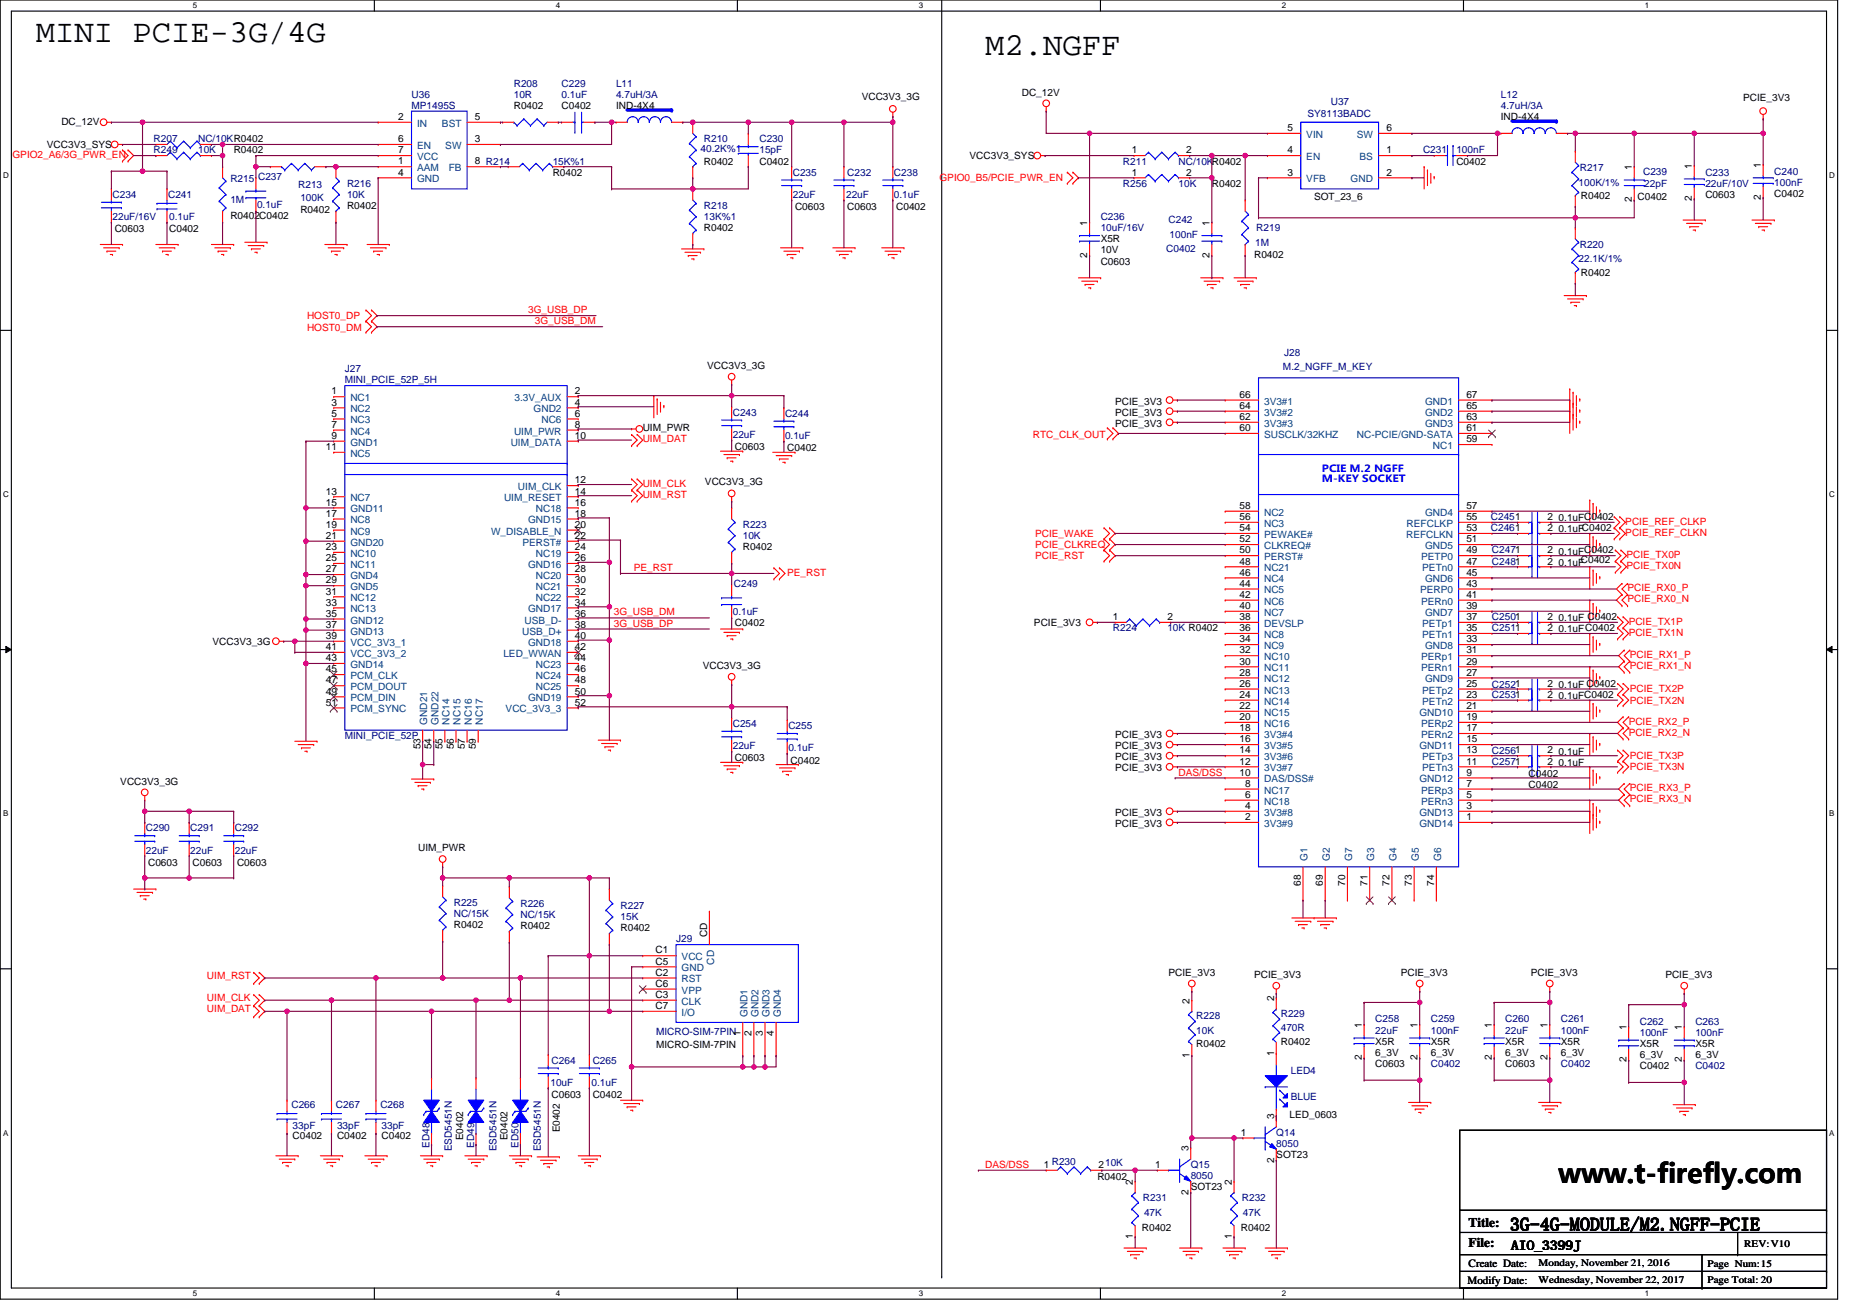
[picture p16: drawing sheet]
<svg xmlns="http://www.w3.org/2000/svg" width="297mm" height="210mm" viewBox="0 0 297 210" stroke-linecap="round" stroke-linejoin="round" font-family="sans-serif">
<defs><g id="words">
<g font-size="5.2">
<text x="5.7" y="6.8">MINI PCIE-3G/4G</text>
<text x="157.6" y="8.7">M2.NGFF</text>
</g>
<text font-size="4.3" x="249.3" y="189.2">www.t-firefly.com</text>
<text font-size="2.8" x="241.6" y="196.8">3G-4G-MODULE/M2.NGFF-PCIE</text>
<g font-size="2.1">
<text x="234.9" y="196.2">Title:</text>
<text x="234.9" y="199.4">File:</text>
<text x="241.8" y="199.9">AIO_3399J</text>
</g>
<g font-size="1.8">
<text x="234.9" y="202.7">Create Date:</text>
<text x="234.7" y="205.3">Modify Date:</text>
</g>
<g font-size="1.6" fill="#000080">
<text x="65.8" y="15.7">U36</text>
<text x="65.8" y="17.4">MP1495S</text>
<text x="82.2" y="13.9">R208</text>
<text x="82.2" y="15.7">10R</text>
<text x="89.8" y="13.9">C229</text>
<text x="89.8" y="15.7">0.1uF</text>
<text x="98.5" y="13.9">L11</text>
<text x="98.5" y="15.7">4.7uH/3A</text>
<text x="212.9" y="16.7">U37</text>
<text x="240.1" y="15.7">L12</text>
<text x="240.1" y="17.4">4.7uH/3A</text>
<text x="24.6" y="22.8">R207</text>
<text x="31.7" y="22.8">NC/10KR0402</text>
<text x="112.6" y="22.8">R210</text>
<text x="121.5" y="22.8">C230</text>
<text x="209.1" y="18.7">SY8113BADC</text>
<text x="24.6" y="24.5">R249</text>
<text x="31.7" y="24.5">10K</text>
<text x="36.8" y="29.2">R215 C237</text>
<text x="55.5" y="29.9">R216</text>
<text x="88.4" y="26.3">15K%1</text>
<text x="112.1" y="24.4">40.2K%1</text>
<text x="121.5" y="24.5">15pF</text>
<text x="126.8" y="28.1">C235</text>
<text x="135.5" y="28.1">C232</text>
<text x="143" y="28.1">C238</text>
<text x="179.6" y="26.3">R211</text>
<text x="179.6" y="29.9">R256</text>
<text x="188.5" y="26.3">NC/10K</text>
<text x="188.5" y="29.9">10K</text>
<text x="227.6" y="24.5">C231</text>
<text x="233" y="24.5">100nF</text>
<text x="252.5" y="29.7">100K/1%</text>
<text x="252.7" y="27.4">R217</text>
<text x="262.8" y="27.9">C239</text>
<text x="263" y="29.9">22pF</text>
<text x="272.8" y="28.1">C233</text>
<text x="272.8" y="29.9">22uF/10V</text>
<text x="283.8" y="27.9">C240</text>
<text x="283.8" y="29.7">100nF</text>
<text x="18" y="31.7">C234</text>
<text x="18" y="35.2">22uF/16V</text>
<text x="26.9" y="31.7">C241</text>
<text x="27.1" y="35.2">0.1uF</text>
<text x="36.8" y="32.5">1M</text>
<text x="41.1" y="33.3">0.1uF</text>
<text x="47.7" y="30.1">R213</text>
<text x="48" y="32.2">100K</text>
<text x="55.5" y="31.7">10K</text>
<text x="112.6" y="33.4">R218</text>
<text x="112.6" y="35.2">13K%1</text>
<text x="126.8" y="31.7">22uF</text>
<text x="135.3" y="31.7">22uF</text>
<text x="143" y="31.7">0.1uF</text>
<text x="176.1" y="35.2">C236</text>
<text x="186.9" y="35.7">C242</text>
<text x="176.1" y="37">10uF/16V</text>
<text x="186.6" y="40.4">C0402</text>
<text x="187.1" y="38.1">100nF</text>
<text x="200.8" y="39.3">1M</text>
<text x="201" y="37">R219</text>
<text x="252.5" y="42">22.1K/1%</text>
<text x="252.7" y="39.7">R220</text>
<text x="55.2" y="59.6">J27</text>
<text x="205.2" y="59.2">M.2_NGFF_M_KEY</text>
<text x="205.4" y="56.9">J28</text>
<text x="55.2" y="61.3">MINI_PCIE_52P_5H</text>
<text x="117.2" y="66.5">C243</text>
<text x="117.2" y="70.1">22uF</text>
<text x="125.6" y="66.7">C244</text>
<text x="125.6" y="70.2">0.1uF</text>
<text x="238.5" y="83.2">C2451</text>
<text x="118.8" y="84.5">R223</text>
<text x="118.8" y="86.2">10K</text>
<text x="238.5" y="85">C2461</text>
<text x="238.6" y="88.6">C2471</text>
<text x="117.4" y="93.9">C249</text>
<text x="238.6" y="90.3">C2481</text>
<text x="117.2" y="98.3">0.1uF</text>
<text x="178" y="101">R224</text>
<text x="186.7" y="101">10K R0402</text>
<text x="238.6" y="99.2">C2501</text>
<text x="238.6" y="101">C2511</text>
<text x="238.6" y="111.7">C2531</text>
<text x="238.6" y="110.1">C2521</text>
<text x="55.2" y="118.2">MINI_PCIE_52P</text>
<text x="117.2" y="116.3">C254</text>
<text x="117.2" y="119.8">22uF</text>
<text x="126.1" y="116.6">C255</text>
<text x="126.1" y="120.2">0.1uF</text>
<text x="238.6" y="122.3">C2571</text>
<text x="238.6" y="120.6">C2561</text>
<text x="23.3" y="133">C290</text>
<text x="23.3" y="136.6">22uF</text>
<text x="30.4" y="133">C291</text>
<text x="30.4" y="136.6">22uF</text>
<text x="37.6" y="133">C292</text>
<text x="37.6" y="136.6">22uF</text>
<text x="72.6" y="144.9">R225</text>
<text x="72.6" y="146.7">NC/15K</text>
<text x="83.2" y="145.1">R226</text>
<text x="83.2" y="146.9">NC/15K</text>
<text x="99.3" y="145.4">R227</text>
<text x="99.3" y="147.2">15K</text>
<text x="108.1" y="150.8">J29</text>
<text x="104.9" y="165.5">MICRO-SIM-7PIN</text>
<text x="191.4" y="163">R228</text>
<text x="191.4" y="165.4">10K</text>
<text x="204.9" y="162.7">R229</text>
<text x="204.9" y="165">470R</text>
<text x="220" y="163.6">C258</text>
<text x="220" y="165.4">22uF</text>
<text x="228.9" y="163.6">C259</text>
<text x="228.9" y="165.4">100nF</text>
<text x="240.8" y="163.6">C260</text>
<text x="240.8" y="165.4">22uF</text>
<text x="249.7" y="163.6">C261</text>
<text x="249.7" y="165.4">100nF</text>
<text x="262.3" y="163.9">C262</text>
<text x="262.3" y="165.7">100nF</text>
<text x="271.2" y="163.9">C263</text>
<text x="271.2" y="165.7">100nF</text>
<text x="88.1" y="173.7">10uF</text>
<text x="88.2" y="170.2">C264</text>
<text x="94.6" y="173.7">0.1uF</text>
<text x="94.8" y="170.2">C265</text>
<text x="206.5" y="171.8">LED4</text>
<text x="228.9" y="170.7">C0402</text>
<text x="249.7" y="170.7">C0402</text>
<text x="271.2" y="171">C0402</text>
<text x="46.6" y="177.3">C266</text>
<text x="53.7" y="177.3">C267</text>
<text x="60.8" y="177.3">C268</text>
<text x="206.5" y="176">BLUE</text>
<text x="46.8" y="180.7">33pF</text>
<text x="53.9" y="180.7">33pF</text>
<text x="61" y="180.7">33pF</text>
<text x="68.7" y="183.7" transform="rotate(-90 68.7 183.7)">ED48</text>
<text x="72.3" y="184.2" transform="rotate(-90 72.3 184.2)">ESD5451N</text>
<text x="75.8" y="183.7" transform="rotate(-90 75.8 183.7)">ED49</text>
<text x="79.4" y="184.2" transform="rotate(-90 79.4 184.2)">ESD5451N</text>
<text x="83" y="183.7" transform="rotate(-90 83 183.7)">ED50</text>
<text x="86.5" y="184.2" transform="rotate(-90 86.5 184.2)">ESD5451N</text>
<text x="204.2" y="181.7">Q14</text>
<text x="204.2" y="183.5">8050</text>
<text x="168.2" y="186.3">R230</text>
<text x="190.5" y="186.9">Q15</text>
<text x="190.5" y="188.7">8050</text>
<text x="182.8" y="192.2">R231</text>
<text x="183" y="194.5">47K</text>
<text x="198.6" y="192.2">R232</text>
<text x="198.8" y="194.5">47K</text>
</g>
<g font-size="1.6">
<text x="82.2" y="17.4">R0402</text>
<text x="89.8" y="17.4">C0402</text>
<text x="98.5" y="17.4">IND-4X4</text>
<text x="137.8" y="16">VCC3V3_3G</text>
<text x="163.4" y="15.3">DC_12V</text>
<text x="278.8" y="16.2">PCIE_3V3</text>
<text x="7.5" y="23.7">VCC3V3_SYS</text>
<text x="9.8" y="19.9">DC_12V</text>
<text x="63.7" y="19.2">2</text>
<text x="63.7" y="22.8">6</text>
<text x="76" y="22.8">3</text>
<text x="76" y="19.2">5</text>
<text x="205.9" y="21">5</text>
<text x="221.8" y="21">6</text>
<text x="240.1" y="19.2">IND-4X4</text>
<text x="37.4" y="24.5">R0402</text>
<text x="63.7" y="24.5">7</text>
<text x="63.7" y="26.3">1</text>
<text x="63.7" y="28.1">4</text>
<text x="76" y="26.3">8 R214</text>
<text x="88.4" y="28.1">R0402</text>
<text x="112.6" y="26.3">R0402</text>
<text x="121.5" y="26.3">C0402</text>
<text x="155.1" y="25.4">VCC3V3_SYS</text>
<text x="181" y="24.5">1</text>
<text x="181" y="28.1">1</text>
<text x="189.8" y="24.5">2</text>
<text x="189.8" y="28.1">2</text>
<text x="193.8" y="26.3">R0402</text>
<text x="193.8" y="29.9">R0402</text>
<text x="205.9" y="24.5">4</text>
<text x="205.9" y="28.1">3</text>
<text x="221.8" y="28.1">2</text>
<text x="221.8" y="24.5">1</text>
<text x="233" y="26.3">C0402</text>
<text x="261" y="27.2" transform="rotate(-90 261 27.2)">1</text>
<text x="270.6" y="27" transform="rotate(-90 270.6 27)">1</text>
<text x="281.7" y="26.8" transform="rotate(-90 281.7 26.8)">1</text>
<text x="36.8" y="35">R0402C0402</text>
<text x="48" y="34.1">R0402</text>
<text x="55.5" y="33.4">R0402</text>
<text x="127.2" y="33.6">C0603</text>
<text x="135.5" y="33.6">C0603</text>
<text x="143.3" y="33.6">C0402</text>
<text x="210.2" y="32">SOT_23_6</text>
<text x="252.9" y="31.8">R0402</text>
<text x="261" y="32.4" transform="rotate(-90 261 32.4)">2</text>
<text x="261.9" y="32">C0402</text>
<text x="270.6" y="32.2" transform="rotate(-90 270.6 32.2)">2</text>
<text x="272.8" y="31.7">C0603</text>
<text x="281.7" y="32" transform="rotate(-90 281.7 32)">2</text>
<text x="283.8" y="31.5">C0402</text>
<text x="18.4" y="37.2">C0603</text>
<text x="27.1" y="37.2">C0402</text>
<text x="112.6" y="37">R0402</text>
<text x="173.9" y="41.3" transform="rotate(-90 173.9 41.3)">2</text>
<text x="173.9" y="36.1" transform="rotate(-90 173.9 36.1)">1</text>
<text x="176.1" y="38.8">X5R</text>
<text x="176.1" y="40.5">10V</text>
<text x="193.5" y="41.3" transform="rotate(-90 193.5 41.3)">2</text>
<text x="193.5" y="36.1" transform="rotate(-90 193.5 36.1)">1</text>
<text x="200.6" y="41.3">R0402</text>
<text x="176.1" y="42.3">C0603</text>
<text x="252.9" y="44.1">R0402</text>
<text x="113.1" y="59">VCC3V3_3G</text>
<text x="53" y="63.1">1</text>
<text x="53" y="64.9">3</text>
<text x="92" y="63.1">2</text>
<text x="92" y="64.9">4</text>
<text x="178.4" y="64.7">PCIE_3V3</text>
<text x="198.3" y="65.4">64</text>
<text x="198.3" y="63.6">66</text>
<text x="234.6" y="63.6">67</text>
<text x="234.6" y="65.4">65</text>
<text x="53" y="66.7">5</text>
<text x="53" y="68.4">7</text>
<text x="53" y="70.2">9</text>
<text x="92" y="66.7">6</text>
<text x="92" y="68.4">8</text>
<text x="92" y="70.2">10</text>
<text x="102.8" y="69">UIM_PWR</text>
<text x="178.4" y="68.3">PCIE_3V3</text>
<text x="178.4" y="66.5">PCIE_3V3</text>
<text x="198.3" y="69">60</text>
<text x="198.3" y="67.2">62</text>
<text x="234.6" y="70.8">59</text>
<text x="234.6" y="69">61</text>
<text x="234.6" y="67.2">63</text>
<text x="52.1" y="72">11</text>
<text x="92" y="77.3">12</text>
<text x="112.8" y="77.5">VCC3V3_3G</text>
<text x="117.6" y="72">C0603</text>
<text x="125.9" y="72.2">C0402</text>
<text x="52.1" y="82.7">17</text>
<text x="52.1" y="80.9">15</text>
<text x="52.1" y="79.1">13</text>
<text x="92" y="82.7">18</text>
<text x="92" y="80.9">16</text>
<text x="92" y="79.1">14</text>
<text x="198.3" y="83.2">56</text>
<text x="198.3" y="81.4">58</text>
<text x="234.6" y="83.2">55</text>
<text x="234.6" y="81.4">57</text>
<text x="247.5" y="83.2">2</text>
<text x="249.3" y="83.4">0.1uFC0402</text>
<text x="52.1" y="86.2">21</text>
<text x="52.1" y="88">23</text>
<text x="52.1" y="89.8">25</text>
<text x="52.1" y="84.4">19</text>
<text x="92" y="84.4">20</text>
<text x="92" y="86.2">22</text>
<text x="92" y="88">24</text>
<text x="92" y="89.8">26</text>
<text x="118.8" y="88">R0402</text>
<text x="198.3" y="88.5">50</text>
<text x="198.3" y="86.8">52</text>
<text x="198.3" y="85">54</text>
<text x="234.6" y="88.5">49</text>
<text x="234.6" y="86.8">51</text>
<text x="234.6" y="85">53</text>
<text x="247.5" y="88.5">2</text>
<text x="247.5" y="85">2</text>
<text x="249.3" y="88.7">0.1uFC0402</text>
<text x="249.3" y="85.2">0.1uFC0402</text>
<text x="52.1" y="91.6">27</text>
<text x="52.1" y="93.3">29</text>
<text x="52.1" y="95.1">31</text>
<text x="92" y="91.6">28</text>
<text x="92" y="93.3">30</text>
<text x="92" y="95.1">32</text>
<text x="198.3" y="95.7">42</text>
<text x="198.3" y="93.9">44</text>
<text x="198.3" y="92.1">46</text>
<text x="198.3" y="90.3">48</text>
<text x="234.6" y="95.7">41</text>
<text x="234.6" y="93.9">43</text>
<text x="234.6" y="92.1">45</text>
<text x="234.6" y="90.3">47</text>
<text x="247.5" y="90.3">2</text>
<text x="249.3" y="90.5">0.1uFC0402</text>
<text x="52.1" y="96.9">33</text>
<text x="52.1" y="98.7">35</text>
<text x="52.1" y="100.5">37</text>
<text x="92" y="96.9">34</text>
<text x="92" y="98.7">36</text>
<text x="92" y="100.5">38</text>
<text x="117.6" y="100.1">C0402</text>
<text x="165.4" y="100.1">PCIE_3V3</text>
<text x="178" y="99.2">1</text>
<text x="186.7" y="99.2">2</text>
<text x="198.3" y="101">36</text>
<text x="198.3" y="99.2">38</text>
<text x="198.3" y="97.4">40</text>
<text x="234.6" y="101">35</text>
<text x="234.6" y="99.2">37</text>
<text x="234.6" y="97.4">39</text>
<text x="247.5" y="99.2">2</text>
<text x="247.5" y="101">2</text>
<text x="249.3" y="99.4">0.1uF C0402</text>
<text x="249.3" y="101.2">0.1uFC0402</text>
<text x="34" y="103.1">VCC3V3_3G</text>
<text x="52.1" y="102.2">39</text>
<text x="52.1" y="104">41</text>
<text x="52.1" y="105.8">43</text>
<text x="52.1" y="107.6">45</text>
<text x="92" y="102.2">40</text>
<text x="92" y="104">42</text>
<text x="92" y="105.8">44</text>
<text x="92" y="107.6">46</text>
<text x="112.4" y="107">VCC3V3_3G</text>
<text x="198.3" y="106.3">30</text>
<text x="198.3" y="104.5">32</text>
<text x="198.3" y="102.8">34</text>
<text x="234.6" y="104.5">31</text>
<text x="234.6" y="106.3">29</text>
<text x="234.6" y="102.8">33</text>
<text x="52.1" y="109.3">47</text>
<text x="52.1" y="111.1">49</text>
<text x="52.1" y="112.9">51</text>
<text x="92" y="109.3">48</text>
<text x="92" y="111.1">50</text>
<text x="92" y="112.9">52</text>
<text x="198.3" y="113.4">22</text>
<text x="198.3" y="111.7">24</text>
<text x="198.3" y="109.9">26</text>
<text x="198.3" y="108.1">28</text>
<text x="234.6" y="113.4">21</text>
<text x="234.6" y="111.7">23</text>
<text x="234.6" y="108.1">27</text>
<text x="234.6" y="109.9">25</text>
<text x="247.5" y="111.7">2</text>
<text x="247.5" y="109.9">2</text>
<text x="249.3" y="111.8">0.1uFC0402</text>
<text x="249.3" y="110.1">0.1uF C0402</text>
<text x="67.2" y="119.8" transform="rotate(-90 67.2 119.8)">53</text>
<text x="69" y="119.8" transform="rotate(-90 69 119.8)">54</text>
<text x="70.8" y="119.8" transform="rotate(-90 70.8 119.8)">55</text>
<text x="72.6" y="119.8" transform="rotate(-90 72.6 119.8)">56</text>
<text x="74.4" y="119.8" transform="rotate(-90 74.4 119.8)">57</text>
<text x="76.1" y="119.8" transform="rotate(-90 76.1 119.8)">59</text>
<text x="178.4" y="119.8">PCIE_3V3</text>
<text x="178.4" y="118.1">PCIE_3V3</text>
<text x="198.3" y="118.8">16</text>
<text x="198.3" y="117">18</text>
<text x="198.3" y="115.2">20</text>
<text x="234.6" y="118.8">15</text>
<text x="234.6" y="117">17</text>
<text x="234.6" y="115.2">19</text>
<text x="19.2" y="125.5">VCC3V3_3G</text>
<text x="117.6" y="121.8">C0603</text>
<text x="126.5" y="122.2">C0402</text>
<text x="178.4" y="123.4">PCIE_3V3</text>
<text x="178.4" y="121.6">PCIE_3V3</text>
<text x="198.3" y="124.1">10</text>
<text x="198.3" y="122.3">12</text>
<text x="198.3" y="120.5">14</text>
<text x="199.2" y="125.9">8</text>
<text x="234.6" y="125.9">7</text>
<text x="234.6" y="124.1">9</text>
<text x="234.6" y="122.3">11</text>
<text x="234.6" y="120.5">13</text>
<text x="244.5" y="124.3">C0402</text>
<text x="247.5" y="122.3">2</text>
<text x="247.5" y="120.5">2</text>
<text x="249.3" y="122.5">0.1uF</text>
<text x="249.3" y="120.7">0.1uF</text>
<text x="178.4" y="130.5">PCIE_3V3</text>
<text x="199.2" y="131.2">2</text>
<text x="199.2" y="129.4">4</text>
<text x="199.2" y="127.7">6</text>
<text x="234.6" y="131.2">1</text>
<text x="234.6" y="129.4">3</text>
<text x="234.6" y="127.7">5</text>
<text x="244.5" y="126.1">C0402</text>
<text x="66.9" y="136.2">UIM_PWR</text>
<text x="178.4" y="132.3">PCIE_3V3</text>
<text x="23.7" y="138.5">C0603</text>
<text x="30.8" y="138.5">C0603</text>
<text x="37.9" y="138.5">C0603</text>
<text x="208.1" y="141.7" transform="rotate(-90 208.1 141.7)">68</text>
<text x="211.6" y="141.7" transform="rotate(-90 211.6 141.7)">69</text>
<text x="215.2" y="141.7" transform="rotate(-90 215.2 141.7)">70</text>
<text x="218.7" y="141.7" transform="rotate(-90 218.7 141.7)">71</text>
<text x="222.3" y="141.7" transform="rotate(-90 222.3 141.7)">72</text>
<text x="225.8" y="141.7" transform="rotate(-90 225.8 141.7)">73</text>
<text x="229.4" y="141.7" transform="rotate(-90 229.4 141.7)">74</text>
<text x="72.6" y="148.5">R0402</text>
<text x="83.2" y="148.6">R0402</text>
<text x="99.3" y="149">R0402</text>
<text x="113.1" y="149.9" transform="rotate(-90 113.1 149.9)">CD</text>
<text x="104.8" y="152.5">C1</text>
<text x="104.8" y="154.3">C5</text>
<text x="104.8" y="156.1">C2</text>
<text x="104.8" y="157.9">C6</text>
<text x="104.8" y="159.7">C3</text>
<text x="104.8" y="161.4">C7</text>
<text x="186.9" y="156.1">PCIE_3V3</text>
<text x="190.3" y="160.6" transform="rotate(-90 190.3 160.6)">2</text>
<text x="200.6" y="156.5">PCIE_3V3</text>
<text x="203.8" y="160.2" transform="rotate(-90 203.8 160.2)">2</text>
<text x="224.1" y="156.1">PCIE_3V3</text>
<text x="244.9" y="156.1">PCIE_3V3</text>
<text x="266.4" y="156.5">PCIE_3V3</text>
<text x="104.9" y="167.7">MICRO-SIM-7PIN</text>
<text x="118.4" y="165.7" transform="rotate(-90 118.4 165.7)">1</text>
<text x="120.2" y="165.7" transform="rotate(-90 120.2 165.7)">2</text>
<text x="122" y="165.7" transform="rotate(-90 122 165.7)">3</text>
<text x="123.8" y="165.7" transform="rotate(-90 123.8 165.7)">4</text>
<text x="191.4" y="167.5">R0402</text>
<text x="204.9" y="167.1">R0402</text>
<text x="217.8" y="164.5" transform="rotate(-90 217.8 164.5)">1</text>
<text x="220" y="167.1">X5R</text>
<text x="226.7" y="164.5" transform="rotate(-90 226.7 164.5)">1</text>
<text x="228.9" y="167.1">X5R</text>
<text x="238.6" y="164.5" transform="rotate(-90 238.6 164.5)">1</text>
<text x="240.8" y="167.1">X5R</text>
<text x="247.5" y="164.5" transform="rotate(-90 247.5 164.5)">1</text>
<text x="249.7" y="167.1">X5R</text>
<text x="260.2" y="164.8" transform="rotate(-90 260.2 164.8)">1</text>
<text x="262.3" y="167.5">X5R</text>
<text x="269" y="164.8" transform="rotate(-90 269 164.8)">1</text>
<text x="271.2" y="167.5">X5R</text>
<text x="190.3" y="169.3" transform="rotate(-90 190.3 169.3)">1</text>
<text x="203.8" y="168.9" transform="rotate(-90 203.8 168.9)">1</text>
<text x="217.8" y="169.6" transform="rotate(-90 217.8 169.6)">2</text>
<text x="220" y="170.7">C0603</text>
<text x="220" y="168.9">6_3V</text>
<text x="226.7" y="169.6" transform="rotate(-90 226.7 169.6)">2</text>
<text x="228.9" y="168.9">6_3V</text>
<text x="238.6" y="169.6" transform="rotate(-90 238.6 169.6)">2</text>
<text x="240.8" y="170.7">C0603</text>
<text x="240.8" y="168.9">6_3V</text>
<text x="247.5" y="169.6" transform="rotate(-90 247.5 169.6)">2</text>
<text x="249.7" y="168.9">6_3V</text>
<text x="260.2" y="170" transform="rotate(-90 260.2 170)">2</text>
<text x="262.3" y="171">C0402</text>
<text x="262.3" y="169.3">6_3V</text>
<text x="269" y="170" transform="rotate(-90 269 170)">2</text>
<text x="271.2" y="169.3">6_3V</text>
<text x="88.2" y="175.7">C0603</text>
<text x="94.8" y="175.7">C0402</text>
<text x="203.8" y="179" transform="rotate(-90 203.8 179)">3</text>
<text x="206.3" y="178.9">LED_0603</text>
<text x="46.8" y="182.3">C0402</text>
<text x="53.9" y="182.3">C0402</text>
<text x="61" y="182.3">C0402</text>
<text x="74.1" y="182.4" transform="rotate(-90 74.1 182.4)">E0402</text>
<text x="81.2" y="182.4" transform="rotate(-90 81.2 182.4)">E0402</text>
<text x="89.5" y="181.2" transform="rotate(-90 89.5 181.2)">E0402</text>
<text x="190.1" y="184.2" transform="rotate(-90 190.1 184.2)">3</text>
<text x="198.5" y="181.7">1</text>
<text x="203.8" y="186" transform="rotate(-90 203.8 186)">2</text>
<text x="204.2" y="185.3">SOT23</text>
<text x="167" y="186.9">1</text>
<text x="175.5" y="188.8">R0402</text>
<text x="175.7" y="186.9">210K</text>
<text x="181.2" y="189.5" transform="rotate(-90 181.2 189.5)">2</text>
<text x="184.8" y="186.9">1</text>
<text x="190.1" y="191.1" transform="rotate(-90 190.1 191.1)">2</text>
<text x="190.5" y="190.4">SOT23</text>
<text x="197" y="189.5" transform="rotate(-90 197 189.5)">2</text>
<text x="182.6" y="197">R0402</text>
<text x="198.5" y="197">R0402</text>
<text x="181.2" y="198.3" transform="rotate(-90 181.2 198.3)">1</text>
<text x="197" y="198.3" transform="rotate(-90 197 198.3)">1</text>
<text x="246.1" y="202.5">Monday, November 21, 2016</text>
<text x="273.1" y="202.7">Page Num:15</text>
<text x="279" y="199.5">REV:V10</text>
<text x="246.1" y="205.2">Wednesday, November 22, 2017</text>
<text x="273.1" y="205.2">Page Total: 20</text>
</g>
<g font-size="1.6" fill="#004080">
<text x="66.7" y="20.3">IN</text>
<text x="66.7" y="23.8">EN</text>
<text x="70.7" y="20.3">BST</text>
<text x="71.2" y="23.8">SW</text>
<text x="209" y="22.1">VIN</text>
<text x="217" y="22.1">SW</text>
<text x="66.7" y="25.6">VCC</text>
<text x="66.7" y="27.4">AAM</text>
<text x="66.7" y="29.2">GND</text>
<text x="71.8" y="27.4">FB</text>
<text x="209" y="25.6">EN</text>
<text x="209" y="29.2">VFB</text>
<text x="216" y="29.2">GND</text>
<text x="217.5" y="25.6">BS</text>
<text x="56" y="64.2">NC1</text>
<text x="56" y="66">NC2</text>
<text x="82.3" y="64.2">3.3V_AUX</text>
<text x="85.4" y="66">GND2</text>
<text x="202.2" y="64.7">3V3#1</text>
<text x="228" y="64.7">GND1</text>
<text x="56" y="67.7">NC3</text>
<text x="56" y="69.5">NC4</text>
<text x="56" y="71.3">GND1</text>
<text x="81.7" y="71.3">UIM_DATA</text>
<text x="82.2" y="69.5">UIM_PWR</text>
<text x="86.6" y="67.7">NC6</text>
<text x="202.2" y="70.1">SUSCLK/32KHZ</text>
<text x="202.2" y="68.3">3V3#3</text>
<text x="202.2" y="66.5">3V3#2</text>
<text x="217" y="70.1">NC-PCIE/GND-SATA</text>
<text x="228" y="68.3">GND3</text>
<text x="228" y="66.5">GND2</text>
<text x="229.2" y="71.8">NC1</text>
<text x="56" y="73.1">NC5</text>
<text x="56" y="83.8">NC8</text>
<text x="56" y="82">GND11</text>
<text x="56" y="80.2">NC7</text>
<text x="80.6" y="80.2">UIM_RESET</text>
<text x="82.9" y="78.4">UIM_CLK</text>
<text x="84.5" y="83.8">GND15</text>
<text x="85.7" y="82">NC18</text>
<text x="202.2" y="82.5">NC2</text>
<text x="228" y="82.5">GND4</text>
<text x="56" y="87.3">GND20</text>
<text x="56" y="89.1">NC10</text>
<text x="56" y="85.5">NC9</text>
<text x="78.6" y="85.5">W_DISABLE_N</text>
<text x="83.6" y="87.3">PERST#</text>
<text x="85.7" y="89.1">NC19</text>
<text x="202.2" y="89.6">PERST#</text>
<text x="202.2" y="87.8">CLKREQ#</text>
<text x="202.2" y="86.1">PEWAKE#</text>
<text x="202.2" y="84.3">NC3</text>
<text x="224.9" y="86.1">REFCLKN</text>
<text x="225" y="84.3">REFCLKP</text>
<text x="227.3" y="89.6">PETP0</text>
<text x="228" y="87.8">GND5</text>
<text x="56" y="90.9">NC11</text>
<text x="56" y="92.6">GND4</text>
<text x="56" y="94.4">GND5</text>
<text x="84.5" y="90.9">GND16</text>
<text x="85.7" y="92.6">NC20</text>
<text x="85.7" y="94.4">NC21</text>
<text x="202.2" y="95">NC5</text>
<text x="202.2" y="93.2">NC4</text>
<text x="202.2" y="91.4">NC21</text>
<text x="227.1" y="95">PERP0</text>
<text x="227.5" y="91.4">PETn0</text>
<text x="228" y="93.2">GND6</text>
<text x="56" y="96.2">NC12</text>
<text x="56" y="98">NC13</text>
<text x="56" y="99.8">GND12</text>
<text x="56" y="101.5">GND13</text>
<text x="83.5" y="101.5">USB_D+</text>
<text x="83.9" y="99.8">USB_D-</text>
<text x="84.5" y="98">GND17</text>
<text x="85.7" y="96.2">NC22</text>
<text x="202.2" y="100.3">DEVSLP</text>
<text x="202.2" y="98.5">NC7</text>
<text x="202.2" y="96.7">NC6</text>
<text x="227.3" y="96.7">PERn0</text>
<text x="227.5" y="100.3">PETp1</text>
<text x="228" y="98.5">GND7</text>
<text x="56" y="103.3">VCC_3V3_1</text>
<text x="56" y="105.1">VCC_3V3_2</text>
<text x="56" y="106.9">GND14</text>
<text x="80.5" y="105.1">LED_WWAN</text>
<text x="84.5" y="103.3">GND18</text>
<text x="85.7" y="106.9">NC23</text>
<text x="202.2" y="107.4">NC11</text>
<text x="202.2" y="105.6">NC10</text>
<text x="202.2" y="103.8">NC9</text>
<text x="202.2" y="102.1">NC8</text>
<text x="227.3" y="105.6">PERp1</text>
<text x="227.3" y="107.4">PERn1</text>
<text x="227.5" y="102.1">PETn1</text>
<text x="228" y="103.8">GND8</text>
<text x="56" y="108.6">PCM_CLK</text>
<text x="56" y="110.4">PCM_DOUT</text>
<text x="56" y="112.2">PCM_DIN</text>
<text x="56" y="114">PCM_SYNC</text>
<text x="80.9" y="114">VCC_3V3_3</text>
<text x="84.5" y="112.2">GND19</text>
<text x="85.7" y="108.6">NC24</text>
<text x="85.7" y="110.4">NC25</text>
<text x="202.2" y="112.7">NC14</text>
<text x="202.2" y="111">NC13</text>
<text x="202.2" y="109.2">NC12</text>
<text x="227.5" y="112.7">PETn2</text>
<text x="227.5" y="111">PETp2</text>
<text x="228" y="109.2">GND9</text>
<text x="68.3" y="115.9" transform="rotate(-90 68.3 115.9)">GND21</text>
<text x="70.1" y="115.9" transform="rotate(-90 70.1 115.9)">GND22</text>
<text x="71.9" y="115.9" transform="rotate(-90 71.9 115.9)">NC14</text>
<text x="73.7" y="115.9" transform="rotate(-90 73.7 115.9)">NC15</text>
<text x="75.5" y="115.9" transform="rotate(-90 75.5 115.9)">NC16</text>
<text x="77.2" y="115.9" transform="rotate(-90 77.2 115.9)">NC17</text>
<text x="202.2" y="119.8">3V3#5</text>
<text x="202.2" y="118.1">3V3#4</text>
<text x="202.2" y="116.3">NC16</text>
<text x="202.2" y="114.5">NC15</text>
<text x="227.1" y="119.8">GND11</text>
<text x="227.1" y="114.5">GND10</text>
<text x="227.3" y="118.1">PERn2</text>
<text x="227.3" y="116.3">PERp2</text>
<text x="202.2" y="125.2">DAS/DSS#</text>
<text x="202.2" y="123.4">3V3#7</text>
<text x="202.2" y="121.6">3V3#6</text>
<text x="227.1" y="125.2">GND12</text>
<text x="227.5" y="123.4">PETn3</text>
<text x="227.5" y="121.6">PETp3</text>
<text x="202.2" y="130.5">3V3#8</text>
<text x="202.2" y="128.7">NC18</text>
<text x="202.2" y="127">NC17</text>
<text x="227.1" y="130.5">GND13</text>
<text x="227.3" y="128.7">PERn3</text>
<text x="227.3" y="127">PERp3</text>
<text x="202.2" y="132.3">3V3#9</text>
<text x="209.2" y="137.8" transform="rotate(-90 209.2 137.8)">G1</text>
<text x="212.7" y="137.8" transform="rotate(-90 212.7 137.8)">G2</text>
<text x="216.3" y="137.8" transform="rotate(-90 216.3 137.8)">G7</text>
<text x="219.8" y="137.8" transform="rotate(-90 219.8 137.8)">G3</text>
<text x="223.4" y="137.8" transform="rotate(-90 223.4 137.8)">G4</text>
<text x="226.9" y="137.8" transform="rotate(-90 226.9 137.8)">G5</text>
<text x="227.1" y="132.3">GND14</text>
<text x="230.5" y="137.8" transform="rotate(-90 230.5 137.8)">G6</text>
<text x="109" y="153.6">VCC</text>
<text x="109" y="155.4">GND</text>
<text x="114.2" y="154.3" transform="rotate(-90 114.2 154.3)">CD</text>
<text x="109" y="157.2">RST</text>
<text x="109" y="159">VPP</text>
<text x="109" y="160.7">CLK</text>
<text x="109" y="162.5">I/O</text>
<text x="119.6" y="162.7" transform="rotate(-90 119.6 162.7)">GND1</text>
<text x="121.3" y="162.7" transform="rotate(-90 121.3 162.7)">GND2</text>
<text x="123.1" y="162.7" transform="rotate(-90 123.1 162.7)">GND3</text>
<text x="124.9" y="162.7" transform="rotate(-90 124.9 162.7)">GND4</text>
</g>
<g font-size="1.6" fill="#f00">
<text x="2" y="25.3">GPIO2_A6/3G_PWR_EN</text>
<text x="150.3" y="29">GPIO0_B5/PCIE_PWR_EN</text>
<text x="49.1" y="51">HOST0_DP</text>
<text x="49.1" y="53">HOST0_DM</text>
<text x="84.5" y="50.1">3G_USB_DP</text>
<text x="85.6" y="51.9">3G_USB_DM</text>
<text x="102.8" y="70.8">UIM_DAT</text>
<text x="165.2" y="70.1">RTC_CLK_OUT</text>
<text x="102.8" y="77.9">UIM_CLK</text>
<text x="102.8" y="79.7">UIM_RST</text>
<text x="260" y="83.9">PCIE_REF_CLKP</text>
<text x="165.6" y="89.4">PCIE_RST</text>
<text x="165.6" y="85.9">PCIE_WAKE</text>
<text x="165.6" y="87.7">PCIE_CLKREQ</text>
<text x="260" y="85.7">PCIE_REF_CLKN</text>
<text x="260.2" y="89.3">PCIE_TX0P</text>
<text x="101.4" y="91.4">PE_RST</text>
<text x="125.9" y="92.1">PE_RST</text>
<text x="260.2" y="91">PCIE_TX0N</text>
<text x="260.3" y="94.6">PCIE_RX0_P</text>
<text x="98.2" y="98.5">3G_USB_DM</text>
<text x="98.2" y="100.2">3G_USB_DP</text>
<text x="260.3" y="96.4">PCIE_RX0_N</text>
<text x="260.5" y="99.9">PCIE_TX1P</text>
<text x="260.5" y="101.7">PCIE_TX1N</text>
<text x="260.7" y="107">PCIE_RX1_N</text>
<text x="260.7" y="105.3">PCIE_RX1_P</text>
<text x="260.7" y="110.8">PCIE_TX2P</text>
<text x="260.7" y="112.6">PCIE_TX2N</text>
<text x="260.5" y="117.7">PCIE_RX2_N</text>
<text x="260.5" y="115.9">PCIE_RX2_P</text>
<text x="188.5" y="124.1">DAS/DSS</text>
<text x="260.7" y="121.4">PCIE_TX3P</text>
<text x="260.7" y="123.2">PCIE_TX3N</text>
<text x="260.7" y="128.4">PCIE_RX3_N</text>
<text x="260.7" y="126.6">PCIE_RX3_P</text>
<text x="33.1" y="162">UIM_DAT</text>
<text x="33.1" y="160.2">UIM_CLK</text>
<text x="33.1" y="156.6">UIM_RST</text>
<text x="157.6" y="186.9">DAS/DSS</text>
</g>
<g font-size="1.6" fill="#00f">
<text x="211.4" y="75.5">PCIE M.2 NGFF</text>
<text x="211.4" y="77.1">M-KEY SOCKET</text>
</g>
<g font-size="1.3">
<text x="30.8" y="1.3">5</text>
<text x="88.9" y="1.3">4</text>
<text x="147" y="1.3">3</text>
<text x="205.1" y="1.3">2</text>
<text x="263.1" y="1.3">1</text>
<text x=".5" y="28.5">D</text>
<text x="292.6" y="28.5">D</text>
<text x=".5" y="79.5">C</text>
<text x="292.6" y="79.5">C</text>
<text x=".5" y="130.6">B</text>
<text x="292.6" y="130.6">B</text>
<text x=".5" y="181.7">A</text>
<text x="292.6" y="181.7">A</text>
<text x="30.8" y="207.4">5</text>
<text x="88.9" y="207.4">4</text>
<text x="147" y="207.4">3</text>
<text x="205.1" y="207.4">2</text>
<text x="263.1" y="207.4">1</text>
</g>
</g></defs>
<path d="M0 0h293.9v207.8h-293.9zM1.8 1.8h290.4v204.3h-290.4z" fill="none" stroke="#000" stroke-width=".18"/>
<g fill="#fff">
<path d="M30.8 .2h.8v1.4h-.8z"/>
<path d="M30.8 206.2h.8v1.5h-.8z"/>
</g>
<path d="M59.9 0v1.8M59.9 206.1v1.7" fill="none" stroke="#000" stroke-width=".18"/>
<g fill="#fff">
<path d="M88.9 .2h.7v1.4h-.7z"/>
<path d="M88.9 206.2h.7v1.5h-.7z"/>
</g>
<path d="M118 0v1.8M118 206.1v1.7" fill="none" stroke="#000" stroke-width=".18"/>
<g fill="#fff">
<path d="M147 .2h.7v1.4h-.7z"/>
<path d="M147 206.2h.7v1.5h-.7z"/>
</g>
<path d="M176 0v1.8M176 206.1v1.7" fill="none" stroke="#000" stroke-width=".18"/>
<g fill="#fff">
<path d="M205.1 .2h.7v1.4h-.7z"/>
<path d="M205.1 206.2h.7v1.5h-.7z"/>
</g>
<path d="M234.1 0v1.8M234.1 206.1v1.7" fill="none" stroke="#000" stroke-width=".18"/>
<g fill="#fff">
<path d="M263.1 .2h.7v1.4h-.7z"/>
<path d="M263.1 206.2h.7v1.5h-.7z"/>
<path d="M.5 27.3h.9v1.4h-.9z"/>
<path d="M292.6 27.3h.9v1.4h-.9z"/>
<path d="M.5 78.4h.9v1.4h-.9z"/>
<path d="M292.6 78.4h.9v1.4h-.9z"/>
</g>
<path d="M0 52.9h1.8M292.2 52.9h1.7" fill="none" stroke="#000" stroke-width=".18"/>
<g fill="#fff">
<path d="M.5 129.5h.8v1.4h-.8z"/>
<path d="M292.6 129.5h.9v1.4h-.9z"/>
</g>
<path d="M0 103.9h1.8M292.2 103.9h1.7" fill="none" stroke="#000" stroke-width=".18"/>
<path d="M.9 103.4l.9 .5-.9 .5zM292.2 103.9l.9-.5v1z" fill="#000"/>
<path d="M.9 103.4l.9 .5-.9 .5zM292.2 103.9l.9-.5v1z" fill="none" stroke="#000" stroke-width=".16"/>
<g fill="#fff">
<path d="M.5 180.5h.8v1.5h-.8z"/>
<path d="M292.6 180.5h.9v1.5h-.9z"/>
</g>
<g fill="none" stroke="#000" stroke-width=".18">
<path d="M150.6 0v204.3M0 155h1.8M292.2 155h1.7M233.5 180.8h58.7v25.3h-58.7zM233.5 193.6h58.7M233.5 197.2h58.7M277.9 197.2v3.5M292.2 193.6h.1M292.2 197.2h.1M150.6 204.3h.1M233.5 200.7h58.7M233.5 203.4h58.7"/>
<path d="M272.3 206.1h.1M272.3 200.7v5.4M277.9 200.7h.1M292.2 200.7h.1M292.2 203.4h.1"/>
</g>
<g fill="none" stroke="#f00" stroke-width=".18">
<path d="M17.1 19.6h.7M17.8 19.6h.1M80.4 19.6h.1M80.4 19.6h1.8M87.5 19.6h1.8M89.3 19.6h.1M142.8 18.7h.1M142.8 18v.7M167.3 17.8h.1M167.3 17.1v.7M282 19h.1M282 18.3v.7"/>
<path d="M16 39.1h3.6M16.6 39.6h2.5M18.9 23.1h.7M19.1 39.6h.1M19.6 23.1h.1M19.6 39.1h.1M19.6 24h.1M19.6 25.8h.1M19.6 24l.9 .9-.9 .9M20.5 25.8h.1M20.5 24h.1M20.5 24l.9 .9-.9 .9"/>
<path d="M24.9 39.1h3.6M25.5 39.6h2.5M28 39.6h.1M28.5 39.1h.1M33.8 39.1h3.6M34.4 39.6h2.4M36.8 39.6h.1M37.4 39.1h.1M39.2 38.8h3.5M39.7 39.3h2.5M40.2 39.8h.1M40.2 39.8h1.4"/>
<path d="M42.2 39.3h.1M42.7 38.8h.1M52 39.1h3.5M52.5 39.6h2.5M55 39.6h.1M55.5 39.1h.1M58.7 39.1h3.6M59.2 39.6h2.5M61.7 39.6h.1M62.3 39.1h.1M109 39.8h3.6M112.6 39.8h.1"/>
<path d="M124.9 39.6h3.5M128.4 39.6h.1M133.2 39.6h3.6M136.8 39.6h.1M141 39.6h3.6M144.6 39.6h.1M166.5 24.9h.7M167.2 24.9h.1M170.7 27.6h.1M170.7 29.3h.1M170.7 27.6l.9 .8-.9 .9M171.6 29.3h.1"/>
<path d="M171.6 27.6h.1M171.6 27.6l.9 .8-.9 .9M193.8 35.6h.1M193.8 35.6v1.7M193.8 39.1v1.8M227.8 26.7h.1M227.8 26.7v3.5M228.3 27.2h.1M228.3 27.2v2.5M228.9 29.2h.1M228.9 27.7v1.5M229.4 28.3h.1"/>
<path d="M229.4 28.3v.3M269.2 35.2h3.6M269.8 35.7h2.5M270.3 36.3h.1M270.3 36.3h1.4M270.8 36.8h.4M271.2 36.8h.1M272.3 35.7h.1M272.8 35.2h.1M280.3 35.2h3.5M280.8 35.7h2.5M281.3 36.3h.1"/>
<path d="M281.3 36.3h1.4M281.9 36.8h.3M282.2 36.8h.1M283.3 35.7h.1M283.8 35.2h.1M17.1 40.2h.1M17.1 40.2h1.4M17.6 40.7h.4M18 40.7h.1M26 40.2h.1M26 40.2h1.4M26.5 40.7h.4"/>
<path d="M26.9 40.7h.1M34.9 40.2h.1M34.9 40.2h1.4M35.4 40.7h.4M35.8 40.7h.1M40.8 40.4h.3M41.1 40.4h.1M53 40.2h.1M53 40.2h1.4M53.6 40.7h.3M53.9 40.7h.1M58.5 49.6h.1"/>
<path d="M58.5 51.4h.1M58.5 53.2h.1M58.5 49.6l.9 .9-.9 .9M58.5 51.4l.9 .9-.9 .9M59.4 51.4h.1M59.4 49.6h.1M59.4 53.2h.1M59.4 49.6l.9 .9-.9 .9M59.4 51.4l.9 .9-.9 .9M59.8 40.2h.1M59.8 40.2h1.4M60.3 40.7h.4"/>
<path d="M60.7 40.7h.1M109.6 40.4h2.5M110.1 40.9h.1M110.1 40.9h1.4M110.6 41.4h.4M111 41.4h.1M112.1 40.4h.1M125.4 40.2h2.5M125.9 40.7h.1M125.9 40.7h1.4M126.5 41.2h.3M126.8 41.2h.1"/>
<path d="M127.9 40.2h.1M133.7 40.2h2.5M134.3 40.7h.1M134.3 40.7h1.4M134.8 41.2h.4M135.2 41.2h.1M136.2 40.2h.1M141.6 40.2h2.5M142.1 40.7h.1M142.1 40.7h1.4M142.6 41.2h.4M143 41.2h.1"/>
<path d="M144.1 40.2h.1M172.5 44.4h3.6M173 45h2.5M173.6 45.5h.1M173.6 45.5h1.4M174.1 46.1h.4M174.5 46.1h.1M175.5 45h.1M176.1 44.4h.1M192.1 44.4h3.5M192.6 45h2.5M193.1 45.5h.1"/>
<path d="M193.1 45.5h1.5M193.7 46.1h.3M193.8 40.9h.1M194 46.1h.1M195.1 45h.1M195.6 44.4h.1M197.4 44.4h3.6M197.9 45h2.5M198.5 45.5h.1M198.5 45.5h1.4M199 46.1h.4M199.4 46.1h.1"/>
<path d="M200.4 45h.1M201 44.4h.1M250.2 47.3h3.6M250.7 47.8h2.5M251.3 48.4h.1M251.3 48.4h1.4M251.8 48.9h.4M252.2 48.9h.1M253.2 47.8h.1M253.8 47.3h.1M101 68.6h.1M101 71.3h.1"/>
<path d="M101 69.5h.1M101 78.4h.1M101 76.6h.1M101 68.6h.7M101 69.5l.9 .9-.9 .9M101 76.6l.9 .9-.9 .9M101 78.4l.9 .9-.9 .9M101.9 71.3h.1M101.9 69.5h.1M101.9 78.4h.1M101.9 76.6h.1M101.9 69.5l.9 .9-.9 .9"/>
<path d="M101.9 76.6l.9 .9-.9 .9M101.9 78.4l.9 .9-.9 .9M104.6 63.3h.1M104.6 63.3v3.6M105.1 63.8h.1M105.1 63.8v2.5M105.7 65.8h.1M105.7 64.4v1.4M106.2 64.9h.1M106.2 64.9v.4M115.3 72.2h3.5M115.8 72.7h2.5"/>
<path d="M116.3 73.3h.1M116.3 73.3h1.4M116.9 73.8h.3M117 61.5h.1M117 60.8v.7M117 79.5v.7M117.2 73.8h.1M118.3 72.7h.1M118.8 72.2h.1M123.6 72.4h3.6M124.1 72.9h2.5M124.7 73.4h.1"/>
<path d="M124.7 73.4h1.4M125.2 74h.4M125.6 74h.1M126.6 72.9h.1M127.2 72.4h.1M177.1 68.5h.1M177.1 70.2h.1M177.1 68.5l.9 .8-.9 .9M178 70.2h.1M178 68.5h.1M178 68.5l.9 .8-.9 .9M187.6 67.6h.7"/>
<path d="M187.6 65.8h.7M187.6 64h.7M188.3 67.6h.1M188.3 65.8h.1M188.3 64h.1M251.1 62.2h.1M251.1 64h.1M251.1 65.8h.1M251.1 62.2v7.1M251.6 62.8h.1M251.6 64.5h.1M251.6 66.3h.1"/>
<path d="M251.6 62.8v6M252.2 64.7h.1M252.2 66.5h.1M252.2 68.3h.1M252.2 63.3v1.4M252.2 65.1v1.4M252.2 66.9v1.4M252.7 63.8h.1M252.7 65.6h.1M252.7 67.4h.1M252.7 63.8v.4M252.7 65.6v.4"/>
<path d="M252.7 67.4v.3M101 80.2h.1M101.9 80.2h.1M117 80.2h.1M123.8 92.6h.1M123.8 90.9h.1M123.8 90.9l.9 .8-.9 .9M124.7 92.6h.1M124.7 90.9h.1M124.7 90.9l.9 .8-.9 .9M174.8 99.6h.7M175.5 99.6h.1"/>
<path d="M176.6 88h.1M176.6 89.8h.1M176.6 84.5h.1M176.6 86.2h.1M176.6 88l.9 .9-.9 .9M176.6 84.5l.9 .8-.9 .9M176.6 86.2l.9 .9-.9 .9M177.5 89.8h.1M177.5 88h.1M177.5 86.2h.1M177.5 84.5h.1M177.5 88l.9 .9-.9 .9"/>
<path d="M177.5 84.5l.9 .8-.9 .9M177.5 86.2l.9 .9-.9 .9M254.3 96h.1M254.3 90.7h.1M254.3 85.3h.1M254.3 80h.1M254.3 80v3.6M254.3 85.3v3.6M254.3 90.7v3.5M254.3 96v3.6M254.8 96.5h.1M254.8 91.2h.1"/>
<path d="M254.8 85.9h.1M254.8 80.5h.1M254.8 80.5v2.5M254.8 85.9v2.5M254.8 91.2v2.5M254.8 96.5v2.5M255.4 98.5h.1M255.4 93.2h.1M255.4 87.8h.1M255.4 82.5h.1M255.4 81.1v1.4M255.4 86.4v1.4"/>
<path d="M255.4 91.7v1.5M255.4 97.1v1.4M255.9 97.6h.1M255.9 92.3h.1M255.9 86.9h.1M255.9 81.6h.1M255.9 81.6v.4M255.9 86.9v.4M255.9 92.3v.3M255.9 97.6v.4M258.2 84.5h.1M258.2 82.7h.1"/>
<path d="M258.2 86.2h.1M258.2 82.7l.9 .9-.9 .9M258.2 84.5l.9 .8-.9 .9M258.4 89.8h.1M258.4 88h.1M258.4 91.6h.1M258.4 88l.9 .9-.9 .9M258.4 89.8l.9 .9-.9 .9M258.7 98.7h.1M258.7 98.7l.9 .9-.9 .9M259.1 84.5h.1M259.1 82.7h.1"/>
<path d="M259.1 86.2h.1M259.1 82.7l.9 .9-.9 .9M259.1 84.5l.9 .8-.9 .9M259.3 89.8h.1M259.3 88h.1M259.3 91.6h.1M259.3 88l.9 .9-.9 .9M259.3 89.8l.9 .9-.9 .9M259.4 95.1h.1M259.4 96.9h.1M259.4 93.3h.1M259.4 95.1l-.8 .9 .8 .9"/>
<path d="M259.4 93.3l-.8 .9 .8 .9M259.6 98.7h.1M259.6 98.7l.9 .9-.9 .9M260.3 96.9h.1M260.3 95.1h.1M260.3 93.3h.1M260.3 95.1l-.9 .9 .9 .9M260.3 93.3l-.9 .9 .9 .9M44.7 102.6h.7M45.4 102.6h.1M47.2 118.6h3.5M47.7 119.1h2.5"/>
<path d="M48.2 119.7h.1M48.2 119.7h1.4M50.2 119.1h.1M50.7 118.6h.1M95.7 118.4h3.6M96.2 118.9h2.5M96.8 119.5h.1M96.8 119.5h1.4M98.7 118.9h.1M99.3 118.4h.1M115.3 100.6h3.5M115.8 101.2h2.5"/>
<path d="M116.3 101.7h.1M116.3 101.7h1.4M116.9 102.2h.3M117 109.5h.1M117 108.8v.7M117.2 102.2h.1M118.3 101.2h.1M118.8 100.6h.1M187.6 119.1h.7M187.6 117.3h.7M188.3 119.1h.1M188.3 117.3h.1"/>
<path d="M254.3 117.3h.1M254.3 112h.1M254.3 106.7h.1M254.3 101.3h.1M254.3 101.3v3.6M254.3 106.7v3.5M254.3 112v3.6M254.3 117.3v3.6M254.8 117.9h.1M254.8 112.5h.1M254.8 107.2h.1M254.8 101.9h.1"/>
<path d="M254.8 101.9v2.5M254.8 107.2v2.5M254.8 112.5v2.5M254.8 117.9v2.5M255.4 119.8h.1M255.4 114.5h.1M255.4 109.2h.1M255.4 103.8h.1M255.4 102.4v1.4M255.4 107.7v1.5M255.4 113.1v1.4M255.4 118.4v1.4"/>
<path d="M255.9 118.9h.1M255.9 113.6h.1M255.9 108.3h.1M255.9 102.9h.1M255.9 102.9v.4M255.9 108.3v.3M255.9 113.6v.4M255.9 118.9v.4M258.7 100.5h.1M258.7 102.2h.1M258.7 111.1h.1M258.7 109.3h.1"/>
<path d="M258.7 112.9h.1M258.7 100.5l.9 .8-.9 .9M258.7 109.3l.9 .9-.9 .9M258.7 111.1l.9 .9-.9 .9M259.6 100.5h.1M259.6 102.2h.1M259.6 111.1h.1M259.6 109.3h.1M259.6 112.9h.1M259.6 116.5h.1M259.6 118.2h.1M259.6 114.7h.1"/>
<path d="M259.6 100.5l.9 .8-.9 .9M259.6 109.3l.9 .9-.9 .9M259.6 111.1l.9 .9-.9 .9M259.6 116.5l-.9 .8 .9 .9M259.6 114.7l-.9 .9 .9 .9M259.8 105.8h.1M259.8 107.6h.1M259.8 104h.1M259.8 105.8l-.9 .9 .9 .9M259.8 104l-.9 .9 .9 .9M260.5 118.2h.1M260.5 116.5h.1"/>
<path d="M260.5 114.7h.1M260.5 116.5l-.9 .8 .9 .9M260.5 114.7l-.9 .9 .9 .9M260.7 107.6h.1M260.7 105.8h.1M260.7 104h.1M260.7 105.8l-.9 .9 .9 .9M260.7 104l-.9 .9 .9 .9M23.2 128h.1M23.2 127.3v.7M48.8 120.2h.3M49.1 120.2h.1"/>
<path d="M65.8 124.6h3.6M66.4 125.2h2.4M66.9 125.7h.1M66.9 125.7h1.4M67.4 126.2h.4M67.8 126.2h.1M68.8 125.2h.1M69.4 124.6h.1M70.8 138.7h.1M70.8 138v.7M97.3 120h.4M97.7 120h.1"/>
<path d="M115.3 122h3.5M115.8 122.5h2.5M116.3 123h.1M116.3 123h1.4M116.9 123.6h.3M117.2 123.6h.1M118.3 122.5h.1M118.8 122h.1M124.1 122.3h3.6M124.7 122.9h2.5M125.2 123.4h.1M125.2 123.4h1.4"/>
<path d="M125.7 123.9h.4M126.1 123.9h.1M127.2 122.9h.1M127.7 122.3h.1M187.6 131.6h.7M187.6 129.8h.7M187.6 122.7h.7M187.6 120.9h.7M188.3 131.6h.1M188.3 129.8h.1M188.3 122.7h.1M188.3 120.9h.1"/>
<path d="M254.3 129.8h.1M254.3 128h.1M254.3 122.7h.1M254.3 122.7v3.5M254.3 128v5.3M254.8 130.3h.1M254.8 128.5h.1M254.8 123.2h.1M254.8 123.2v2.5M254.8 128.5v4.3M255.4 132.3h.1M255.4 130.5h.1"/>
<path d="M255.4 125.2h.1M255.4 123.7v1.5M255.4 129.1v1.4M255.4 130.9v1.4M255.9 131.4h.1M255.9 129.6h.1M255.9 124.3h.1M255.9 124.3v.3M255.9 129.6v.4M255.9 131.4v.3M258.7 121.8h.1M258.7 120h.1"/>
<path d="M258.7 123.6h.1M258.7 120l.9 .9-.9 .9M258.7 121.8l.9 .9-.9 .9M259.6 121.8h.1M259.6 120h.1M259.6 123.6h.1M259.6 120l.9 .9-.9 .9M259.6 121.8l.9 .9-.9 .9M259.8 127.1h.1M259.8 128.9h.1M259.8 125.3h.1M259.8 127.1l-.9 .9 .9 .9"/>
<path d="M259.8 125.3l-.9 .9 .9 .9M260.7 128.9h.1M260.7 127.1h.1M260.7 125.3h.1M260.7 127.1l-.9 .9 .9 .9M260.7 125.3l-.9 .9 .9 .9M21.4 142.2h3.5M21.9 142.8h2.5M22.4 143.3h.1M22.4 143.3h1.5M23 143.8h.3M23.3 143.8h.1"/>
<path d="M24.4 142.8h.1M24.9 142.2h.1M40.6 159.1h.1M40.6 155.6h.1M40.6 157.4h.1M40.6 159.1l.9 .9-.9 .9M40.6 155.6l.9 .9-.9 .9M41.5 159.1h.1M41.5 157.4h.1M41.5 155.6h.1M41.5 159.1l.9 .9-.9 .9M41.5 155.6l.9 .9-.9 .9"/>
<path d="M190.6 158.6h.1M190.6 157.9v.7M204.2 159h.1M204.2 158.2v.8M206.6 146.9h7.2M207.2 147.4h2.5M207.7 147.9h.1M207.7 147.9h1.4M208.2 148.5h.4M208.6 148.5h.1M209.7 147.4h.1M210.2 146.9h.1"/>
<path d="M210.7 147.4h2.5M211.3 147.9h.1M211.3 147.9h1.4M211.8 148.5h.4M212.2 148.5h.1M213.2 147.4h.1M213.8 146.9h.1M227.1 158.6h.1M227.1 157.9v.7M247.9 158.6h.1M247.9 157.9v.7M269.4 159h.1"/>
<path d="M269.4 158.2v.8M40.6 160.9h.1M40.6 162.7h.1M40.6 160.9l.9 .9-.9 .9M41.5 162.7h.1M41.5 160.9h.1M41.5 160.9l.9 .9-.9 .9M99.3 176h3.5M99.8 176.6h2.5M100.3 177.1h.1M100.3 177.1h1.4M100.9 177.6h.3"/>
<path d="M101.2 177.6h.1M102.3 176.6h.1M102.8 176h.1M225.3 176.4h3.6M225.8 176.9h2.5M226.4 177.4h.1M226.4 177.4h1.4M226.9 178h.4M227.3 178h.1M228.3 176.9h.1M228.9 176.4h.1M246.1 176.4h3.6"/>
<path d="M246.6 176.9h2.5M247.2 177.4h.1M247.2 177.4h1.4M247.7 178h.4M248.1 178h.1M249.1 176.9h.1M249.7 176.4h.1M267.6 176.7h3.6M268.2 177.3h2.5M268.7 177.8h.1M268.7 177.8h1.4M269.2 178.3h.4"/>
<path d="M269.6 178.3h.1M270.7 177.3h.1M271.2 176.7h.1M44.1 184.9h3.6M44.7 185.4h2.5M45.2 186h.1M45.2 186h1.4M45.7 186.5h.4M46.1 186.5h.1M47.2 185.4h.1M47.7 184.9h.1M51.2 184.9h3.6"/>
<path d="M51.8 185.4h2.5M52.3 186h.1M52.3 186h1.4M52.8 186.5h.4M53.2 186.5h.1M54.3 185.4h.1M54.8 184.9h.1M58.4 184.9h3.5M58.9 185.4h2.5M59.4 186h.1M59.4 186h1.4M60 186.5h.3"/>
<path d="M60.3 186.5h.1M61.4 185.4h.1M61.9 184.9h.1M67.2 184.9h3.6M67.8 185.4h2.5M68.3 186h.1M68.3 186h1.4M68.8 186.5h.4M69.2 186.5h.1M70.3 185.4h.1M70.8 184.9h.1M74.4 184.9h3.5"/>
<path d="M74.9 185.4h2.5M75.4 186h.1M75.4 186h1.4M76 186.5h.3M76.3 186.5h.1M77.4 185.4h.1M77.9 184.9h.1M81.5 184.9h3.5M82 185.4h2.5M82.5 186h.1M82.5 186h1.5M83.1 186.5h.3"/>
<path d="M83.4 186.5h.1M84.5 185.4h.1M85 184.9h.1M85.9 185.1h3.6M86.4 185.6h2.5M87 186.2h.1M87 186.2h1.4M87.5 186.7h.4M87.9 186.7h.1M88.9 185.6h.1M89.5 185.1h.1M92.5 184.9h3.6"/>
<path d="M93 185.4h2.5M93.6 186h.1M93.6 186h1.4M94.1 186.5h.4M94.5 186.5h.1M95.5 185.4h.1M96.1 184.9h.1M179.8 199.7h3.6M183.4 199.7h.1M188.7 199.7h3.5M192.2 199.7h.1M195.6 199.7h3.6"/>
<path d="M199.2 199.7h.1M202.4 199.7h3.5M205.9 199.7h.1M180.3 200.2h2.5M180.9 200.7h.1M180.9 200.7h1.4M181.4 201.3h.4M181.8 201.3h.1M182.8 200.2h.1M189.2 200.2h2.5M189.8 200.7h.1M189.8 200.7h1.4"/>
<path d="M190.3 201.3h.3M190.6 201.3h.1M191.7 200.2h.1M196.2 200.2h2.4M196.7 200.7h.1M196.7 200.7h1.4M197.2 201.3h.4M197.6 201.3h.1M198.6 200.2h.1M202.9 200.2h2.5M203.4 200.7h.1M203.4 200.7h1.5"/>
<path d="M204 201.3h.3M204.3 201.3h.1M205.4 200.2h.1"/>
<circle cx="16.6" cy="19.6" r=".53"/>
<circle cx="142.8" cy="17.4" r=".53"/>
<circle cx="167.3" cy="16.5" r=".53"/>
<circle cx="282" cy="17.8" r=".53"/>
<circle cx="18.3" cy="23.1" r=".53"/>
<circle cx="165.9" cy="24.9" r=".53"/>
<circle cx="102.3" cy="68.6" r=".53"/>
<circle cx="117" cy="78.9" r=".53"/>
<circle cx="117" cy="60.3" r=".53"/>
<circle cx="187.1" cy="64" r=".53"/>
<circle cx="187.1" cy="67.6" r=".53"/>
<circle cx="187.1" cy="65.8" r=".53"/>
<circle cx="174.3" cy="99.6" r=".53"/>
<circle cx="44.1" cy="102.6" r=".53"/>
<circle cx="117" cy="108.3" r=".53"/>
<circle cx="187.1" cy="119.1" r=".53"/>
<circle cx="187.1" cy="117.3" r=".53"/>
<circle cx="23.1" cy="126.8" r=".53"/>
<circle cx="70.8" cy="137.4" r=".53"/>
<circle cx="187.1" cy="131.6" r=".53"/>
<circle cx="187.1" cy="129.8" r=".53"/>
<circle cx="187.1" cy="122.7" r=".53"/>
<circle cx="187.1" cy="120.9" r=".53"/>
<circle cx="190.6" cy="157.3" r=".53"/>
<circle cx="204.1" cy="157.7" r=".53"/>
<circle cx="227.1" cy="157.3" r=".53"/>
<circle cx="247.9" cy="157.3" r=".53"/>
<circle cx="269.4" cy="157.7" r=".53"/>
</g>
<g fill="none" stroke="#00f" stroke-width=".18">
<path d="M82.2 19.6h.1M82.2 19.6l.5 .5M83.8 19h.1M83.8 19l1 1.1M83.8 19l-1.1 1.1M85.9 19h.1M85.9 19l1.1 1.1M85.9 19l-1.1 1.1M87.5 19.6l-.5 .5M82.7 20.1h.1M84.8 20.1h.1M87 20.1h.1"/>
<path d="M192.2 38.6h3.2M192.2 37.7h3.2M193.8 37.7h.1M193.8 38.6h.1M193.8 37.3v.4M193.8 38.6v.5M195.4 38.6h.1M195.4 37.7h.1M82.4 177.8h.1M82.4 177.8h1.7M83.2 176h.1M83.2 174.2v1.8"/>
<path d="M83.2 179.6v1.8M83.2 181.4h.1"/>
</g>
<path d="M82 176h2.5l-1.3 1.8z" fill-rule="evenodd" fill="#00f"/>
<path d="M82 176h2.5l-1.3 1.8zM82 178.3h.1M82.4 177.8l-.4 .5M84.5 177.3h.1M84.5 177.3l-.4 .5" fill="none" stroke="#00f" stroke-width=".18"/>
<path d="M83.2 177.8l1.3 1.8h-2.5z" fill-rule="evenodd" fill="#00f"/>
<g fill="none" stroke="#00f" stroke-width=".18">
<path d="M100.3 19.6a.88 .88 0 0 1 .9-.9 .88 .88 0 0 1 .9 .9 .88 .88 0 0 1 .9-.9 .88 .88 0 0 1 .9 .9M103.9 19.6a.88 .88 0 0 1 .9-.9 .88 .88 0 0 1 .8 .9h.1a.88 .88 0 0 1 .8-.9 .88 .88 0 0 1 .9 .9M25.1 32.5h.1M25.1 33.4h.1M25.1 32.5h3.2M25.1 33.4h3.2M26.7 33.4h.1M26.7 32.5h.1M26.7 32v.5M26.7 33.4v.4M27.2 24.4h.1M27.2 24.4l-.5 .5"/>
<path d="M27.2 24.4l1.1 1M28.3 25.4h.1M29.4 24.4h.1M29.4 24.4l-1.1 1M29.4 24.4l1 1M30.4 25.4h.1M31.5 24.4h.1M31.5 24.4l-1.1 1M31.5 24.4l.5 .5M32 24.9h.1M110.3 22.9h.1M110.3 25.1h.1"/>
<path d="M110.3 22.9l1 1.1M110.3 25.1l1 1M110.8 26.7h.1M110.8 21.3l.5 .6M111.3 21.9h.1M111.3 24h.1M111.3 26.1h.1M111.3 21.9l-1 1M111.3 24l-1 1.1M111.3 26.1l-.5 .6M141.2 29.7h3.2M141.2 28.8h3.2"/>
<path d="M142.8 28.8h.1M142.8 29.7h.1M142.8 28.4v.4M142.8 29.7v.5M144.4 29.7h.1M144.4 28.8h.1M259.8 29.7h3.2M259.8 28.8h3.2M261.4 28.8h.1M261.4 29.7h.1M261.4 28.4v.4M261.4 29.7v.5"/>
<path d="M263 29.7h.1M263 28.8h.1M280.4 29.3h3.2M280.4 28.4h3.2M282 28.4h.1M282 29.3h.1M282 28.1v.3M282 29.3v.6M283.6 29.3h.1M283.6 28.4h.1M244.5 90.7h.1M244.5 99.6h.1"/>
<path d="M244.5 88.9h.1M244.5 90.7h.5M244.5 99.6h.5M244.5 88.9h.5M245 92.3h.1M245 90.5h.1M245 87.3v5M245 98v3.2M245.9 92.3h.1M245.9 90.5h.1M245.9 87.3v5M245.9 98v3.2"/>
<path d="M245.9 90.7h.4M245.9 99.6h.4M245.9 88.9h.4M246.3 90.7h.1M246.3 99.6h.1M246.3 88.9h.1M245 101.2h.1M245.9 101.2h.1M108.1 151.1h19.6v12.5h-19.6zM83.2 177.8l1.3 1.8h-2.5zM267.8 167.3h3.2M267.8 166.4h3.2"/>
<path d="M269.4 166.4h.1M269.4 167.3h.1M269.4 166.1v.3M269.4 167.3v.5M271 167.3h.1M271 166.4h.1"/>
</g>
<g fill="none" stroke="#f00" stroke-width=".18">
<path d="M110.8 19.6h.1M110.8 19.6v1.7M24.9 24.9h.1M24.9 24.9h1.8M26.7 35.6h.1M26.7 30.2h.1M26.7 30.2v1.8M26.7 33.8v1.8M32 24.9h1.8M33.8 24.9h.1M110.8 28.4h.1M110.8 26.7v1.7"/>
<path d="M142.8 26.7h.1M142.8 32h.1M142.8 26.7v1.7M142.8 30.2v1.8M261.4 26.7h.1M261.4 32h.1M261.4 26.7v1.7M261.4 30.2v1.8M282 26.3h.1M282 31.6h.1M282 26.3v1.8M282 29.9v1.7"/>
<path d="M242.7 90.7h.1M242.7 99.6h.1M242.7 88.9h.1M242.7 90.7h1.8M242.7 99.6h1.8M242.7 88.9h1.8M246.3 90.7h1.8M246.3 99.6h1.8M246.3 88.9h1.8M248.1 90.7h.1M248.1 99.6h.1M248.1 88.9h.1"/>
<path d="M102.8 152.9h.1M102.8 154.7h.1M102.8 156.5h.1M102.8 158.2h.1M102.8 152.9h5.3M102.8 154.7h5.3M102.8 156.5h5.3M102.8 158.2h5.3M113.5 145.8h.1M113.5 145.8v5.3M83.2 172.5h.1M83.2 172.5v1.7"/>
<path d="M102.8 160h.1M102.8 161.8h.1M102.8 160h5.3M102.8 161.8h5.3M118.8 168.9h.1M118.8 163.6v5.3M120.6 168.9h.1M120.6 163.6v5.3M122.4 168.9h.1M122.4 163.6v5.3M124.1 168.9h.1M124.1 163.6v5.3"/>
<path d="M269.4 164.3h.1M269.4 169.6h.1M269.4 164.3v1.8M269.4 167.8v1.8M83.2 183.1h.1M83.2 181.4v1.7"/>
</g>
<path d="M102.3 158.8h.1M102.3 157.7l1 1.1M103.3 157.7l-1 1.1M103.3 158.8h.1" fill="none" stroke="#804000" stroke-width=".16"/>
<path d="M100.3 17.6h7.1" fill="none" stroke="#00f" stroke-width=".53"/>
<circle cx="107.4" cy="17.6" r=".27" fill="#00f"/>
<path d="M98.5 19.6h.1M98.5 19.6h1.8M107.4 19.6h1.8M109.2 19.6h.1M242.7 85.3h.1M242.7 85.3h1.8M246.3 85.3h1.8M248.1 85.3h.1" fill="none" stroke="#f00" stroke-width=".18"/>
<path d="M244.5 85.3h.1M244.5 85.3h.5M245 86.9h.1M245 83.7v3.2M245.9 86.9h.1M245.9 83.7v3.2M245.9 85.3h.4M246.3 85.3h.1" fill="none" stroke="#00f" stroke-width=".18"/>
<path d="M202.4 172.1h3.5l-1.7 1.8z" fill="#00f"/>
<path d="M202.4 172.1h3.5l-1.7 1.8z" fill="none" stroke="#00f" stroke-width=".18"/>
<path d="M205.9 175v.7h-.7z" fill="#00f"/>
<path d="M205.9 175v.7h-.7z" fill="none" stroke="#00f" stroke-width=".18"/>
<path d="M205.9 176.4v.7h-.7z" fill="#00f"/>
<g fill="none" stroke="#00f" stroke-width=".18">
<path d="M91.6 19.6h.4M92 19.6h.1M92 18v3.2M93 19.6h.1M93 19.6h.4M93 18v3.2M92 21.2h.1M93 21.2h.1M251.4 39.8h.1M251.4 39.8l1.1 1.1M252 38.2l.5 .6M252.5 38.8h.1"/>
<path d="M252.5 38.8l-1.1 1M251.4 42h.1M251.4 42l1.1 1M252 43.6h.1M252.5 40.9h.1M252.5 43h.1M252.5 40.9l-1.1 1.1M252.5 43l-.5 .6M123.8 68.3h3.2M123.8 67.4h3.2M125.4 67.4h.1M125.4 68.3h.1"/>
<path d="M125.4 67v.4M125.4 68.3v.5M127 68.3h.1M127 67.4h.1M201.3 60.5h32v78.2h-32zM201.3 79.1h32M201.3 72.7h32M233.3 79.1h.1M233.3 72.7h.1M244.5 83.6h.1M244.5 83.6h.5M245 85.2h.1"/>
<path d="M245 82v3.2M245.9 85.2h.1M245.9 82v3.2M245.9 83.6h.4M246.3 83.6h.1M21.6 134.6h3.2M21.6 133.7h3.2M23.2 133.7h.1M23.2 134.6h.1M23.2 133.3v.4M23.2 134.6v.5M24.8 134.6h.1"/>
<path d="M24.8 133.7h.1M28.7 134.6h3.2M28.7 133.7h3.2M30.3 133.7h.1M30.3 134.6h.1M30.3 133.3v.4M30.3 134.6v.5M31.9 134.6h.1M31.9 133.7h.1M244.5 122.7h.1M244.5 122.7h.5M245 124.3h.1"/>
<path d="M245 121.1v3.2M245.9 124.3h.1M245.9 121.1v3.2M245.9 122.7h.4M246.3 122.7h.1M44.3 179h.1M44.3 178.2h.1M44.3 179h3.2M44.3 178.2h3.2M45.9 178.2h.1M45.9 179h.1M45.9 177.8v.4"/>
<path d="M45.9 179v.6M75.2 177.8h.1M75.2 177.8h1.8M76.1 176h.1M76.1 174.2v1.8M76.1 179.6v1.8M202.4 173.9h.1M202.4 173.9h3.5M203.6 166.2h.1M203.6 164.1h.1M203.6 162h.1M203.6 166.2l.6 .6"/>
<path d="M203.6 164.1l1.1 1.1M203.6 162l1.1 1M204.2 172.1h.1M204.2 177.4h.1M204.2 161.4h.1M204.2 170.3v1.8M204.2 173.9v3.5M204.2 161.4l-.6 .6M204.7 174.4h.1M204.7 175.8h.1M204.7 165.2h.1M204.7 163h.1"/>
<path d="M204.7 174.4l.9 .9M204.7 175.8l.9 .9M204.7 165.2l-1.1 1M204.7 163l-1.1 1.1M205.9 176.4v.7h-.7zM258.9 167.3h.1M258.9 166.4h.1M258.9 167.3h3.2M258.9 166.4h3.2M260.5 166.4h.1M260.5 167.3h.1M260.5 166.1v.3"/>
<path d="M260.5 167.3v.5M76.1 181.4h.1M181 195.6h.1M181 193.4h.1M181 191.3h.1M181 195.6l.6 .5M181 193.4l1.1 1.1M181 191.3l1.1 1.1M181.6 190.8h.1M181.6 190.8l-.6 .5M182.1 194.5h.1M182.1 192.4h.1"/>
<path d="M182.1 194.5l-1.1 1.1M182.1 192.4l-1.1 1"/>
</g>
<g fill="none" stroke="#f00" stroke-width=".18">
<path d="M89.8 19.6h.1M89.8 19.6h1.8M93.4 19.6h1.8M95.2 19.6h.1M252 36.4h.1M252 36.4v1.8M252 45.3h.1M252 43.6v1.7M125.4 65.3h.1M125.4 70.6h.1M125.4 65.3v1.7M125.4 68.8v1.8"/>
<path d="M196 69.3h.1M196 67.6h.1M196 65.8h.1M196 64h.1M196 69.3h5.3M196 67.6h5.3M196 65.8h5.3M196 64h5.3M233.3 71.1h5.3M233.3 69.3h5.3M233.3 67.6h5.3M233.3 65.8h5.3"/>
<path d="M233.3 64h5.3M238.6 71.1h.1M238.6 69.3h.1M238.6 67.6h.1M238.6 64h.1M238.6 65.8h.1M196 99.6h.1M196 97.8h.1M196 96h.1M196 94.2h.1M196 92.5h.1M196 90.7h.1"/>
<path d="M196 88.9h.1M196 87.1h.1M196 85.3h.1M196 83.6h.1M196 81.8h.1M196 83.6h5.3M196 99.6h5.3M196 97.8h5.3M196 96h5.3M196 94.2h5.3M196 92.5h5.3M196 90.7h5.3"/>
<path d="M196 88.9h5.3M196 87.1h5.3M196 85.3h5.3M196 81.8h5.3M233.3 83.6h5.3M233.3 99.6h5.3M233.3 97.8h5.3M233.3 96h5.3M233.3 94.2h5.3M233.3 92.5h5.3M233.3 90.7h5.3M233.3 88.9h5.3"/>
<path d="M233.3 87.1h5.3M233.3 85.3h5.3M233.3 81.8h5.3M238.6 99.6h.1M238.6 97.8h.1M238.6 96h.1M238.6 94.2h.1M238.6 92.5h.1M238.6 90.7h.1M238.6 88.9h.1M238.6 87.1h.1M238.6 85.3h.1"/>
<path d="M238.6 83.6h.1M238.6 81.8h.1M242.7 83.6h.1M242.7 83.6h1.8M246.3 83.6h1.8M248.1 83.6h.1M196 119.1h.1M196 117.3h.1M196 115.6h.1M196 113.8h.1M196 112h.1M196 110.2h.1"/>
<path d="M196 108.5h.1M196 106.7h.1M196 104.9h.1M196 103.1h.1M196 101.3h.1M196 119.1h5.3M196 117.3h5.3M196 115.6h5.3M196 113.8h5.3M196 112h5.3M196 110.2h5.3M196 108.5h5.3"/>
<path d="M196 106.7h5.3M196 104.9h5.3M196 103.1h5.3M196 101.3h5.3M233.3 119.1h5.3M233.3 117.3h5.3M233.3 115.6h5.3M233.3 113.8h5.3M233.3 112h5.3M233.3 110.2h5.3M233.3 108.5h5.3M233.3 106.7h5.3"/>
<path d="M233.3 104.9h5.3M233.3 103.1h5.3M233.3 101.3h5.3M238.6 119.1h.1M238.6 117.3h.1M238.6 115.6h.1M238.6 113.8h.1M238.6 112h.1M238.6 104.9h.1M238.6 106.7h.1M238.6 103.1h.1M238.6 108.5h.1"/>
<path d="M238.6 110.2h.1M238.6 101.3h.1M23.2 131.6h.1M23.2 136.9h.1M23.2 131.6v1.7M23.2 135.1v1.8M30.3 131.6h.1M30.3 136.9h.1M30.3 131.6v1.7M30.3 135.1v1.8M196 131.6h.1M196 129.8h.1"/>
<path d="M196 128h.1M196 126.2h.1M196 124.5h.1M196 122.7h.1M196 120.9h.1M196 122.7h5.3M196 131.6h5.3M196 129.8h5.3M196 128h5.3M196 126.2h5.3M196 124.5h5.3M196 120.9h5.3"/>
<path d="M208.4 138.7v5.3M212 138.7v5.3M215.5 138.7v5.3M219.1 138.7v5.3M222.6 138.7v5.3M226.2 138.7v5.3M229.8 138.7v5.3M233.3 122.7h5.3M233.3 131.6h5.3M233.3 129.8h5.3M233.3 128h5.3M233.3 126.2h5.3"/>
<path d="M233.3 124.5h5.3M233.3 120.9h5.3M238.6 131.6h.1M238.6 129.8h.1M238.6 128h.1M238.6 126.2h.1M238.6 124.5h.1M238.6 122.7h.1M238.6 120.9h.1M242.7 122.7h.1M242.7 122.7h1.8M246.3 122.7h1.8"/>
<path d="M248.1 122.7h.1M204.2 159.7h.1M204.2 159.7v1.7M208.4 144h.1M212 144h.1M215.5 144h.1M219.1 144h.1M222.6 144h.1M226.2 144h.1M229.8 144h.1M45.9 176h.1M45.9 176v1.8"/>
<path d="M45.9 179.6v1.8M204.2 168.6h.1M204.2 179.2h.1M204.2 166.8v3.5M204.2 177.4v1.8M260.5 164.3h.1M260.5 169.6h.1M260.5 164.3v1.8M260.5 167.8v1.8M45.9 181.4h.1M181.6 197.9h.1M181.6 189h.1"/>
<path d="M181.6 189v1.8M181.6 196.1v1.8"/>
</g>
<path d="M238.1 69.9h.1M238.1 68.8l1.1 1.1M239.2 68.8l-1.1 1.1M239.2 69.9h.1M218.5 144.6h.1M218.6 143.5l1 1.1M219.6 143.5l-1.1 1.1M219.6 144.6h.1M222.1 144.6h.1M222.1 143.5l1.1 1.1M223.2 143.5l-1.1 1.1M223.2 144.6h.1" fill="none" stroke="#804000" stroke-width=".16"/>
<path d="M74.9 176h2.5l-1.3 1.8z" fill-rule="evenodd" fill="#00f"/>
<path d="M74.9 176h2.5l-1.3 1.8zM74.9 178.3h.1M75.2 177.8l-.3 .5M77.4 177.3h.1M77.4 177.3l-.4 .5" fill="none" stroke="#00f" stroke-width=".18"/>
<path d="M76.1 177.8l1.3 1.8h-2.5z" fill-rule="evenodd" fill="#00f"/>
<g fill="none" stroke="#00f" stroke-width=".18">
<path d="M65.8 17.8h8.9v12.4h-8.9zM208.1 19.6h12.4v10.6h-12.4zM110.3 33.6h.1M110.3 35.7h.1M110.3 33.6l1 1.1M110.3 35.7l1 1.1M110.8 37.3h.1M110.8 32l.5 .5M111.3 32.5h.1M111.3 34.7h.1M111.3 36.8h.1M111.3 32.5l-1 1.1"/>
<path d="M111.3 34.7l-1 1M111.3 36.8l-.5 .5M183.7 24.4h.1M183.7 24.4l-.5 .5M183.7 24.4l1.1 1M184.8 25.4h.1M185.8 24.4h.1M185.8 24.4l-1 1M185.8 24.4l1.1 1M186.9 25.4h.1M188 24.4h.1M188 24.4l-1.1 1"/>
<path d="M188 24.4l.5 .5M188.5 24.9h.1M198.6 35.4h.1M198.6 37.5h.1M198.6 35.4l1.1 1M198.6 37.5l1.1 1.1M199.2 39.1h.1M199.2 33.8l.5 .5M199.7 34.3h.1M199.7 36.4h.1M199.7 38.6h.1M199.7 34.3l-1.1 1.1"/>
<path d="M199.7 36.4l-1.1 1.1M199.7 38.6l-.5 .5M231.2 24.9h.3M231.5 24.9h.1M231.5 23.3h.1M231.5 23.3v3.2M232.4 23.3h.1M232.4 24.9h.1M232.4 24.9h.6M232.4 23.3v3.2M251.4 27.6h.1M251.4 29.7h.1"/>
<path d="M251.4 27.6l1.1 1M251.4 29.7l1.1 1.1M252 31.3h.1M252 26l.5 .5M252.5 26.5h.1M252.5 28.6h.1M252.5 30.8h.1M252.5 26.5l-1.1 1.1M252.5 28.6l-1.1 1.1M252.5 30.8l-.5 .5M180.7 99h.1M180.7 99l-.5 .6"/>
<path d="M180.7 99l1.1 1.1M182.8 99h.1M182.8 99l-1 1.1M182.8 99l1.1 1.1M185 99h.1M185 99l-1.1 1.1M185 99l.5 .6M185.5 99.6h.1M124.3 118.2h3.2M124.3 117.3h3.2M125.9 117.3h.1M125.9 118.2h.1"/>
<path d="M125.9 117v.3M125.9 118.2v.6M127.5 118.2h.1M127.5 117.3h.1M181.8 100.1h.1M183.9 100.1h.1M245 119.3v3.2M245.9 119.3v3.2M35.8 134.6h3.2M35.8 133.7h3.2M37.4 133.7h.1M37.4 134.6h.1"/>
<path d="M37.4 133.3v.4M37.4 134.6v.5M39 134.6h.1M39 133.7h.1M244.5 120.9h.1M244.5 120.9h.5M245 122.5h.1M245.9 122.5h.1M245.9 120.9h.4M246.3 120.9h.1M70.3 145.1h.1M70.3 147.2h.1"/>
<path d="M70.3 145.1l1 1.1M70.3 147.2l1 1.1M70.8 148.8h.1M70.8 143.5l.5 .5M71.3 144h.1M71.3 146.2h.1M71.3 148.3h.1M71.3 144l-1 1.1M71.3 146.2l-1 1M71.3 148.3l-.5 .5M76.1 177.8l1.3 1.8h-2.5zM237.4 167h.1"/>
<path d="M237.4 166.1h.1M237.4 167h3.2M237.4 166.1h3.2M239 166.1h.1M239 167h.1M239 165.7v.4M239 167v.5M246.3 167h3.2M246.3 166.1h3.2M247.9 166.1h.1M247.9 167h.1M247.9 165.7v.4"/>
<path d="M247.9 167v.5M249.5 167h.1M249.5 166.1h.1M169.7 186.7h.1M169.7 186.7l-.6 .5M169.7 186.7l1 1.1M170.7 187.8h.1M171.8 186.7h.1M171.8 186.7l-1.1 1.1M171.8 186.7l1.1 1.1M172.9 187.8h.1M173.9 186.7h.1"/>
<path d="M173.9 186.7l-1 1.1M173.9 186.7l.6 .5M174.5 187.2h.1M186.9 187.2h.1M186.9 187.2h1.8M188.7 186.7h.1M188.7 189h.1M188.7 187.8l1.8 1.2M188.7 185.4v3.6M190.5 189h.1M190.5 185.4l-1.8 1.3M196.9 195.6h.1"/>
<path d="M196.9 193.4h.1M196.9 191.3h.1M196.9 195.6l.5 .5M196.9 193.4l1 1.1M196.9 191.3l1 1.1M197.4 190.8h.1M197.4 190.8l-.5 .5M197.9 194.5h.1M197.9 192.4h.1M197.9 194.5l-1 1.1M197.9 192.4l-1 1"/>
</g>
<g fill="none" stroke="#f00" stroke-width=".18">
<path d="M60.5 19.6h.1M60.5 19.6h5.3M74.7 19.6h5.3M80 19.6h.1M60.5 23.1h.1M60.5 24.9h.1M60.5 26.7h.1M60.5 28.4h.1M60.5 23.1h5.3M60.5 24.9h5.3M60.5 26.7h5.3M60.5 28.4h5.3"/>
<path d="M74.7 23.1h5.3M74.7 26.7h5.3M80 26.7h.1M80 23.1h.1M110.8 30.2h.1M110.8 39.1h.1M110.8 30.2v1.8M110.8 37.3v1.8M181.4 24.9h.1M181.4 24.9h1.8M188.5 24.9h1.8M190.3 24.9h.1"/>
<path d="M199.2 32h.1M199.2 32v1.8M199.2 39.1v1.8M202.7 21.3h.1M202.7 24.9h.1M202.7 28.4h.1M202.7 24.9h5.4M202.7 28.4h5.4M202.7 21.3h5.4M220.5 24.9h5.3M220.5 28.4h5.3M220.5 21.3h5.3"/>
<path d="M225.8 28.4h.1M225.8 21.3h.1M225.8 24.9h.1M229.4 24.9h.1M229.4 24.9h1.8M233 24.9h1.7M234.7 24.9h.1M252 24.2h.1M252 33.1h.1M252 24.2v1.8M252 31.3v1.8M199.2 40.9h.1"/>
<path d="M178.4 99.6h.1M178.4 99.6h1.8M185.5 99.6h1.8M187.3 99.6h.1M125.9 115.2h.1M125.9 115.2v1.8M125.9 118.8v1.7M37.4 131.6h.1M37.4 136.9h.1M37.4 131.6v1.7M37.4 135.1v1.8M125.9 120.5h.1"/>
<path d="M242.7 120.9h.1M242.7 120.9h1.8M246.3 120.9h1.8M248.1 120.9h.1M70.8 141.7h.1M70.8 150.6h.1M70.8 141.7v1.8M70.8 148.8v1.8M76.1 172.5h.1M76.1 172.5v1.7M239 163.9h.1M239 169.3h.1"/>
<path d="M239 163.9v1.8M239 167.5v1.8M247.9 163.9h.1M247.9 169.3h.1M247.9 163.9v1.8M247.9 167.5v1.8M76.1 183.1h.1M76.1 181.4v1.7M167.3 187.2h.1M167.3 187.2h1.8M174.5 187.2h1.7M176.2 187.2h.1"/>
<path d="M197.4 197.9h.1M197.4 189h.1M197.4 189v1.8M197.4 196.1v1.8"/>
</g>
<path d="M189.8 188.1l.7 .9-1.1-.4z" fill="#00f"/>
<g fill="none" stroke="#00f" stroke-width=".18">
<path d="M39.3 30.6h.1M39.3 31.6h.1M39.3 30.6h3.2M39.3 31.6h3.2M40.9 31.6h.1M40.9 30.6h.1M40.9 30.2v.4M40.9 31.6v.4M53.2 30h.1M53.2 32.2h.1M53.2 30l1.1 1.1M53.2 32.2l1.1 1"/>
<path d="M53.7 33.8h.1M53.7 28.4l.6 .6M54.3 29h.1M54.3 31.1h.1M54.3 33.2h.1M54.3 29l-1.1 1M54.3 31.1l-1.1 1.1M54.3 33.2l-.6 .6M172.7 38.6h.1M172.7 37.7h.1M172.7 38.6h3.2M172.7 37.7h3.2"/>
<path d="M174.3 37.7h.1M174.3 38.6h.1M174.3 37.3v.4M174.3 38.6v.5M241.8 21.3a.88 .88 0 0 1 .9-.9 .88 .88 0 0 1 .9 .9 .88 .88 0 0 1 .9-.9 .88 .88 0 0 1 .9 .9 .88 .88 0 0 1 .9-.9 .88 .88 0 0 1 .9 .9 .88 .88 0 0 1 .9-.9 .88 .88 0 0 1 .9 .9M116.5 84.6h.1M116.5 86.8h.1M116.5 84.6l1.1 1.1M116.5 86.8l1.1 1M117 88.4h.1M117 83l.6 .6M117.6 83.6h.1"/>
<path d="M117.6 85.7h.1M117.6 87.8h.1M117.6 83.6l-1.1 1M117.6 85.7l-1.1 1.1M117.6 87.8l-.6 .6M244.5 112h.1M244.5 110.2h.1M244.5 112h.5M244.5 110.2h.5M245 113.6h.1M245 111.8h.1M245 108.6v5"/>
<path d="M245.9 113.6h.1M245.9 111.8h.1M245.9 108.6v5M245.9 112h.4M245.9 110.2h.4M246.3 112h.1M246.3 110.2h.1M189.8 188.1l.7 .9-1.1-.4z"/>
</g>
<g fill="none" stroke="#f00" stroke-width=".18">
<path d="M40.9 33.8h.1M40.9 28.4h.1M40.9 28.4v1.8M40.9 32v1.8M53.7 26.7h.1M53.7 35.6h.1M53.7 26.7v1.7M53.7 33.8v1.8M174.3 35.6h.1M174.3 35.6v1.7M174.3 39.1v1.8M174.3 40.9h.1"/>
<path d="M117 81.3h.1M117 90.1h.1M117 81.3v1.7M117 88.4v1.7M242.7 112h.1M242.7 110.2h.1M242.7 112h1.8M242.7 110.2h1.8M246.3 112h1.8M246.3 110.2h1.8M248.1 112h.1M248.1 110.2h.1"/>
<path d="M185.1 187.2h.1M185.1 187.2h1.8M190.5 190.8h.1M190.5 183.7h.1M190.5 183.7v1.7M190.5 189v1.8"/>
</g>
<path d="M241.8 19.4h7.2" fill="none" stroke="#00f" stroke-width=".53"/>
<circle cx="249" cy="19.4" r=".27" fill="#00f"/>
<g fill="none" stroke="#f00" stroke-width=".18">
<path d="M17.8 30.2h.1M17.8 35.6h.1M17.8 30.2v1.8M17.8 33.8v1.8M35.6 26.7h.1M35.6 35.6h.1M35.6 26.7v1.7M35.6 33.8v1.8M43.2 26.7h.1M43.2 26.7h1.8M50.4 26.7h1.7M52.1 26.7h.1"/>
<path d="M126.6 26.7h.1M126.6 32h.1M126.6 26.7v1.7M126.6 30.2v1.8M181.4 28.4h.1M181.4 28.4h1.8M188.5 28.4h1.8M190.3 28.4h.1M240.1 21.3h.1M240.1 21.3h1.7M249 21.3h1.7M250.7 21.3h.1"/>
<path d="M117 98.9h.1M117 93.5h.1M117 93.5v1.8M117 97.1v1.8M117 114.9h.1M117 114.9v1.7M117 118.4v1.8M117 120.2h.1M53 176h.1M53 176v1.8M53 179.6v1.8M53 181.4h.1"/>
</g>
<g fill="none" stroke="#00f" stroke-width=".18">
<path d="M16.2 33.2h3.2M16.2 32.4h3.2M17.8 32.4h.1M17.8 33.2h.1M17.8 32v.4M17.8 33.2v.6M19.4 33.2h.1M19.4 32.4h.1M35.1 30h.1M35.1 32.2h.1M35.1 30l1 1.1M35.1 32.2l1 1"/>
<path d="M35.6 33.8h.1M35.6 28.4l.5 .6M36.1 29h.1M36.1 31.1h.1M36.1 33.2h.1M36.1 29l-1 1M36.1 31.1l-1 1.1M36.1 33.2l-.5 .6M45 26.7h.1M45 26.7l.6 .5M45.6 27.2h.1M46.6 26.1h.1"/>
<path d="M46.6 26.1l1.1 1.1M46.6 26.1l-1 1.1M47.7 27.2h.1M48.8 26.1h.1M48.8 26.1l1 1.1M48.8 26.1l-1.1 1.1M49.8 27.2h.1M50.4 26.7l-.6 .5M125 29.7h3.2M125 28.8h3.2M126.6 28.8h.1M126.6 29.7h.1"/>
<path d="M126.6 28.4v.4M126.6 29.7v.5M128.2 29.7h.1M128.2 28.8h.1M183.7 27.9h.1M183.7 27.9l-.5 .5M183.7 27.9l1.1 1.1M184.8 29h.1M185.8 27.9h.1M185.8 27.9l-1 1.1M185.8 27.9l1.1 1.1M186.9 29h.1"/>
<path d="M188 27.9h.1M188 27.9l-1.1 1.1M188 27.9l.5 .5M188.5 28.4h.1M115.4 95.7h.1M115.4 96.7h.1M115.4 95.7h3.2M115.4 96.7h3.2M117 96.7h.1M117 95.7h.1M117 95.3v.4M117 96.7v.4"/>
<path d="M115.4 117.9h3.2M115.4 117h3.2M117 117h.1M117 117.9h.1M117 116.6v.4M117 117.9v.5M118.6 117.9h.1M118.6 117h.1M51.4 179h.1M51.4 178.2h.1M51.4 179h3.2M51.4 178.2h3.2"/>
<path d="M53 178.2h.1M53 179h.1M53 177.8v.4M53 179v.6M200.6 182.1h.1M200.6 182.1h1.8M202.4 181.5h.1M202.4 183.8h.1M202.4 182.6l1.8 1.2M202.4 180.3v3.5M204.2 183.8h.1M204.2 180.3l-1.8 1.2"/>
</g>
<path d="M203.4 183l.8 .8-1.1-.3z" fill="#00f"/>
<g fill="none" stroke="#00f" stroke-width=".18">
<path d="M83.6 26.1h.1M83.6 26.1l-.5 .6M83.6 26.1l1.1 1.1M84.7 27.2h.1M85.7 26.1h.1M85.7 26.1l-1 1.1M85.7 26.1l1.1 1.1M86.8 27.2h.1M87.9 26.1h.1M87.9 26.1l-1.1 1.1M87.9 26.1l.5 .6M88.4 26.7h.1"/>
<path d="M118.1 23.5h.1M118.1 24.5h.1M118.1 23.5h3.2M118.1 24.5h3.2M119.7 24.5h.1M119.7 23.5h.1M119.7 23.1v.4M119.7 24.5v.4M80.9 145.3h.1M80.9 147.4h.1M80.9 145.3l1.1 1M80.9 147.4l1.1 1.1"/>
<path d="M81.5 149h.1M81.5 143.7l.5 .5M82 144.2h.1M82 146.3h.1M82 148.5h.1M82 144.2l-1.1 1.1M82 146.3l-1.1 1.1M82 148.5l-.5 .5M58.5 179h.1M58.5 178.2h.1M58.5 179h3.2M58.5 178.2h3.2"/>
<path d="M60.1 178.2h.1M60.1 179h.1M60.1 177.8v.4M60.1 179v.6M68.1 177.8h.1M68.1 177.8h1.8M69 176h.1M69 174.2v1.8M69 179.6v1.8M69 181.4h.1M203.4 183l.8 .8-1.1-.3z"/>
</g>
<g fill="none" stroke="#f00" stroke-width=".18">
<path d="M81.3 26.7h.1M81.3 26.7h1.8M88.4 26.7h1.8M90.2 26.7h.1M119.7 26.7h.1M119.7 21.3h.1M119.7 21.3v1.8M119.7 24.9v1.8M81.5 141.9h.1M81.5 150.8h.1M81.5 141.9v1.8M81.5 149v1.8"/>
<path d="M60.1 176h.1M60.1 176v1.8M60.1 179.6v1.8M204.2 178.5h.1M204.2 178.5v1.8M60.1 181.4h.1M198.8 182.1h.1M198.8 182.1h1.8M204.2 185.6h.1M204.2 183.8v1.8"/>
</g>
<path d="M67.8 176h2.5l-1.3 1.8z" fill-rule="evenodd" fill="#00f"/>
<path d="M67.8 176h2.5l-1.3 1.8zM67.8 178.3h.1M68.1 177.8l-.3 .5M70.3 177.3h.1M70.3 177.3l-.4 .5" fill="none" stroke="#00f" stroke-width=".18"/>
<path d="M69 177.8l1.3 1.8h-2.5z" fill-rule="evenodd" fill="#00f"/>
<g fill="none" stroke="#00f" stroke-width=".18">
<path d="M27.2 22.6h.1M27.2 22.6l-.5 .5M27.2 22.6l1.1 1M28.3 23.6h.1M29.4 22.6h.1M29.4 22.6l-1.1 1M29.4 22.6l1 1M30.4 23.6h.1M31.5 22.6h.1M31.5 22.6l-1.1 1M31.5 22.6l.5 .5M32 23.1h.1"/>
<path d="M133.4 29.7h3.2M133.4 28.8h3.2M135 28.8h.1M135 29.7h.1M135 28.4v.4M135 29.7v.5M136.6 29.7h.1M136.6 28.8h.1M269.4 29.5h3.2M269.4 28.6h3.2M271 28.6h.1M271 29.5h.1"/>
<path d="M271 28.3v.3M271 29.5v.5M272.6 29.5h.1M272.6 28.6h.1M55.2 61.7h35.5v55.1h-35.5zM55.2 75.9h35.5M55.2 74.1h35.5M90.7 75.9h.1M90.7 74.1h.1M115.4 68.1h3.2M115.4 67.2h3.2M117 67.2h.1"/>
<path d="M117 68.1h.1M117 66.9v.3M117 68.1v.5M118.6 68.1h.1M118.6 67.2h.1M245 99.7v3.2M245.9 99.7v3.2M244.5 101.3h.1M244.5 101.3h.5M245 102.9h.1M245.9 102.9h.1M245.9 101.3h.4"/>
<path d="M246.3 101.3h.1M96.9 145.6h.1M96.9 147.8h.1M96.9 145.6l1.1 1.1M96.9 147.8l1.1 1M97.5 149.4h.1M97.5 144l.5 .6M98 144.6h.1M98 146.7h.1M98 148.8h.1M98 144.6l-1.1 1M98 146.7l-1.1 1.1"/>
<path d="M98 148.8l-.5 .6M69 177.8l1.3 1.8h-2.5zM86.1 171.8h3.2M86.1 170.9h3.2M87.7 170.9h.1M87.7 171.8h.1M87.7 170.5v.4M87.7 171.8v.5M89.3 171.8h.1M89.3 170.9h.1M92.7 171.8h3.2M92.7 170.9h3.2"/>
<path d="M94.3 170.9h.1M94.3 171.8h.1M94.3 170.5v.4M94.3 171.8v.5M95.9 171.8h.1M95.9 170.9h.1M190.1 166.6h.1M190.1 164.5h.1M190.1 162.3h.1M190.1 166.6l.5 .5M190.1 164.5l1.1 1M190.1 162.3l1.1 1.1"/>
<path d="M190.6 161.8h.1M190.6 161.8l-.5 .5M191.2 165.5h.1M191.2 163.4h.1M191.2 165.5l-1.1 1.1M191.2 163.4l-1.1 1.1M216.6 167h.1M216.6 166.1h.1M216.6 167h3.2M216.6 166.1h3.2M218.2 166.1h.1M218.2 167h.1"/>
<path d="M218.2 165.7v.4M218.2 167v.5M225.5 167h3.2M225.5 166.1h3.2M227.1 166.1h.1M227.1 167h.1M227.1 165.7v.4M227.1 167v.5M228.7 167h.1M228.7 166.1h.1"/>
</g>
<g fill="none" stroke="#f00" stroke-width=".18">
<path d="M24.9 23.1h.1M24.9 23.1h1.8M32 23.1h1.8M33.8 23.1h.1M135 26.7h.1M135 32h.1M135 26.7v1.7M135 30.2v1.8M271 26.5h.1M271 31.8h.1M271 26.5v1.8M271 30v1.8"/>
<path d="M53.4 63.5h.1M53.4 65.3h.1M53.4 67h.1M53.4 68.8h.1M53.4 70.6h.1M53.4 72.4h.1M53.4 79.5h.1M53.4 63.5h1.8M53.4 65.3h1.8M53.4 67h1.8M53.4 68.8h1.8M53.4 70.6h1.8"/>
<path d="M53.4 72.4h1.8M53.4 79.5h1.8M90.7 63.5h1.8M90.7 65.3h1.8M90.7 67h1.8M90.7 68.8h1.8M90.7 70.6h1.8M90.7 79.5h1.8M90.7 77.7h1.8M92.5 63.5h.1M92.5 65.3h.1M92.5 67h.1"/>
<path d="M92.5 68.8h.1M92.5 70.6h.1M92.5 79.5h.1M92.5 77.7h.1M117 65.1h.1M117 70.4h.1M117 65.1v1.8M117 68.6v1.8M53.4 86.6h.1M53.4 88.4h.1M53.4 90.1h.1M53.4 91.9h.1"/>
<path d="M53.4 93.7h.1M53.4 95.5h.1M53.4 97.3h.1M53.4 99h.1M53.4 84.8h.1M53.4 83h.1M53.4 81.3h.1M53.4 86.6h1.8M53.4 88.4h1.8M53.4 90.1h1.8M53.4 91.9h1.8M53.4 93.7h1.8"/>
<path d="M53.4 95.5h1.8M53.4 97.3h1.8M53.4 99h1.8M53.4 84.8h1.8M53.4 83h1.8M53.4 81.3h1.8M90.7 86.6h1.8M90.7 88.4h1.8M90.7 90.1h1.8M90.7 91.9h1.8M90.7 93.7h1.8M90.7 95.5h1.8"/>
<path d="M90.7 97.3h1.8M90.7 99h1.8M90.7 84.8h1.8M90.7 83h1.8M90.7 81.3h1.8M92.5 84.8h.1M92.5 86.6h.1M92.5 88.4h.1M92.5 90.1h.1M92.5 91.9h.1M92.5 93.7h.1M92.5 95.5h.1"/>
<path d="M92.5 97.3h.1M92.5 99h.1M92.5 83h.1M92.5 81.3h.1M53.4 100.8h.1M53.4 102.6h.1M53.4 104.4h.1M53.4 106.1h.1M53.4 107.9h.1M53.4 109.7h.1M53.4 111.5h.1M53.4 113.3h.1"/>
<path d="M53.4 100.8h1.8M53.4 102.6h1.8M53.4 104.4h1.8M53.4 106.1h1.8M53.4 107.9h1.8M53.4 109.7h1.8M53.4 111.5h1.8M53.4 113.3h1.8M67.6 118.6h.1M67.6 116.8v1.8M69.4 118.6h.1M69.4 116.8v1.8"/>
<path d="M71.2 118.6h.1M71.2 116.8v1.8M72.9 118.6h.1M72.9 116.8v1.8M74.7 118.6h.1M74.7 116.8v1.8M76.5 118.6h.1M76.5 116.8v1.8M90.7 100.8h1.8M90.7 102.6h1.8M90.7 104.4h1.8M90.7 106.1h1.8"/>
<path d="M90.7 107.9h1.8M90.7 109.7h1.8M90.7 111.5h1.8M90.7 113.3h1.8M92.5 100.8h.1M92.5 102.6h.1M92.5 104.4h.1M92.5 106.1h.1M92.5 107.9h.1M92.5 109.7h.1M92.5 111.5h.1M92.5 113.3h.1"/>
<path d="M242.7 101.3h.1M242.7 101.3h1.8M246.3 101.3h1.8M248.1 101.3h.1M97.5 142.2h.1M97.5 151.1h.1M97.5 142.2v1.8M97.5 149.4v1.7M69 172.5h.1M69 172.5v1.7M87.7 168.7h.1M87.7 174.1h.1"/>
<path d="M87.7 168.7v1.8M87.7 172.3v1.8M94.3 168.7h.1M94.3 174.1h.1M94.3 168.7v1.8M94.3 172.3v1.8M190.6 168.9h.1M190.6 160h.1M190.6 160v1.8M190.6 167.1v1.8M218.2 163.9h.1M218.2 169.3h.1"/>
<path d="M218.2 163.9v1.8M218.2 167.5v1.8M227.1 163.9h.1M227.1 169.3h.1M227.1 163.9v1.8M227.1 167.5v1.8M69 183.1h.1M69 181.4v1.7"/>
</g>
<g fill="none" stroke="#804000" stroke-width=".16">
<path d="M92 85.4h.1M92 84.3l1 1.1M93 84.3l-1 1.1M93 85.4h.1M52.8 108.5h.1M52.8 110.2h.1M52.8 112h.1M52.8 113.8h.1M52.8 107.4l1.1 1.1M52.8 109.2l1.1 1M52.8 110.9l1.1 1.1M52.8 112.7l1.1 1.1"/>
<path d="M53.9 107.4l-1.1 1.1M53.9 109.2l-1.1 1M53.9 110.9l-1.1 1.1M53.9 112.7l-1.1 1.1M53.9 108.5h.1M53.9 110.2h.1M53.9 112h.1M53.9 113.8h.1M92 104.9h.1M92 103.8l1 1.1M93 103.8l-1 1.1M93 104.9h.1"/>
</g>
<path d="M92.5 68.6h.1M92.5 68.6h8.5M92.5 113.1h.1M92.5 113.1h24.5M208.4 144h.1M208.4 144v2.9M212 144h.1M212 144v2.9" fill="none" stroke="#800040" stroke-width=".18"/>
<circle cx="117" cy="113.1" r=".35" fill="#f0f"/>
<circle cx="117" cy="113.1" r=".35" fill="none" stroke="#f0f" stroke-width=".18"/>
<path d="M99.3 91.7h.1M99.3 91.7h17.7" fill="none" stroke="#800040" stroke-width=".18"/>
<circle cx="117" cy="91.7" r=".35" fill="#f0f"/>
<circle cx="117" cy="91.7" r=".35" fill="none" stroke="#f0f" stroke-width=".18"/>
<g fill="none" stroke="#800040" stroke-width=".18">
<path d="M117 61.5h.1M117 61.5v1.8M117 98.9h.1M117 91.7h.1M117 91.7v1.8M117 98.9v1.7M92.5 111.3h.1M92.5 111.3h5M97.5 111.3h.1M97.5 102.4h.1M97.5 102.4v16M117 109.5h.1"/>
<path d="M117 109.5v3.6"/>
</g>
<circle cx="97.5" cy="111.3" r=".35" fill="#f0f"/>
<circle cx="97.5" cy="111.3" r=".35" fill="none" stroke="#f0f" stroke-width=".18"/>
<circle cx="97.5" cy="102.4" r=".35" fill="#f0f"/>
<circle cx="97.5" cy="102.4" r=".35" fill="none" stroke="#f0f" stroke-width=".18"/>
<path d="M92.5 97.1h.1M92.5 97.1h5M97.5 97.1h.1M97.5 90h.1M97.5 90v12.4h-5M92.5 102.4h.1" fill="none" stroke="#800040" stroke-width=".18"/>
<circle cx="97.5" cy="97.1" r=".35" fill="#f0f"/>
<circle cx="97.5" cy="97.1" r=".35" fill="none" stroke="#f0f" stroke-width=".18"/>
<circle cx="97.5" cy="90" r=".35" fill="#f0f"/>
<circle cx="97.5" cy="90" r=".35" fill="none" stroke="#f0f" stroke-width=".18"/>
<g fill="none" stroke="#800040" stroke-width=".18">
<path d="M92.5 70.4h.1M92.5 77.5h.1M92.5 79.3h.1M92.5 63.3h.1M92.5 70.4h8.5M92.5 77.5h8.5M92.5 79.3h8.5M92.5 63.3h24.5M117 70.4h.1M117 70.4v1.8M92.5 90h.1M92.5 82.9h.1"/>
<path d="M92.5 98.9h.1M92.5 82.9h5M92.5 98.9h21M97.5 82.9h.1M97.5 82.9v7.1h-5M92.5 100.6h.1M92.5 100.6h21"/>
</g>
<circle cx="117" cy="63.3" r=".35" fill="#f0f"/>
<circle cx="117" cy="63.3" r=".35" fill="none" stroke="#f0f" stroke-width=".18"/>
<g fill="none" stroke="#800040" stroke-width=".18">
<path d="M48.9 70.6h.1M48.9 70.6h4.5M48.9 70.6v10.7M92.5 65.1h.1M92.5 65.1h12.1M48.9 91.9h.1M48.9 91.9h4.5M92.5 86.4h.1M92.5 86.4h6.8M99.3 86.4h.1M99.3 86.4v5.3M117 91.7h.1"/>
<path d="M117 91.7h6.8M117 113.1h.1M117 113.1v1.8M117 120.2h.1M117 120.2v1.8"/>
</g>
<circle cx="48.9" cy="81.3" r=".35" fill="#f0f"/>
<circle cx="48.9" cy="81.3" r=".35" fill="none" stroke="#f0f" stroke-width=".18"/>
<path d="M48.9 100.8h.1M48.9 100.8v5.3" fill="none" stroke="#800040" stroke-width=".18"/>
<circle cx="48.9" cy="106.1" r=".35" fill="#f0f"/>
<circle cx="48.9" cy="106.1" r=".35" fill="none" stroke="#f0f" stroke-width=".18"/>
<circle cx="48.9" cy="100.8" r=".35" fill="#f0f"/>
<circle cx="48.9" cy="100.8" r=".35" fill="none" stroke="#f0f" stroke-width=".18"/>
<path d="M48.9 99h.1M48.9 93.7h.1M48.9 93.7v7.1M48.9 106.1h.1M48.9 106.1v12.5" fill="none" stroke="#800040" stroke-width=".18"/>
<circle cx="48.9" cy="99" r=".35" fill="#f0f"/>
<circle cx="48.9" cy="99" r=".35" fill="none" stroke="#f0f" stroke-width=".18"/>
<path d="M48.9 93.7h.1M48.9 91.9h.1M48.9 93.7h4.5M48.9 91.9v1.8" fill="none" stroke="#800040" stroke-width=".18"/>
<circle cx="48.9" cy="93.7" r=".35" fill="#f0f"/>
<circle cx="48.9" cy="93.7" r=".35" fill="none" stroke="#f0f" stroke-width=".18"/>
<circle cx="48.9" cy="91.9" r=".35" fill="#f0f"/>
<circle cx="48.9" cy="91.9" r=".35" fill="none" stroke="#f0f" stroke-width=".18"/>
<path d="M48.9 86.6h.1M48.9 86.6v5.3" fill="none" stroke="#800040" stroke-width=".18"/>
<circle cx="48.9" cy="86.6" r=".35" fill="#f0f"/>
<circle cx="48.9" cy="86.6" r=".35" fill="none" stroke="#f0f" stroke-width=".18"/>
<g fill="none" stroke="#800040" stroke-width=".18">
<path d="M48.9 81.3h.1M48.9 99h.1M48.9 81.3v5.3M48.9 99h4.5M48.9 81.3h4.5M45.4 102.6h.1M45.4 102.6h8M47.2 102.6h.1M47.2 104.4h.1M47.2 104.4h6.2M47.2 102.6v1.8M48.9 100.8h.1"/>
<path d="M48.9 100.8h4.5"/>
</g>
<circle cx="47.2" cy="102.6" r=".35" fill="#f0f"/>
<circle cx="47.2" cy="102.6" r=".35" fill="none" stroke="#f0f" stroke-width=".18"/>
<path d="M35.6 24.9h.1M35.6 23.1v1.8M48.9 86.6h.1M48.9 86.6h4.5M48.9 106.1h.1M48.9 106.1h4.5" fill="none" stroke="#800040" stroke-width=".18"/>
<circle cx="35.6" cy="24.9" r=".35" fill="#f0f"/>
<circle cx="35.6" cy="24.9" r=".35" fill="none" stroke="#f0f" stroke-width=".18"/>
<path d="M97.8 19.6h.1M97.8 19.6v3.5M35.6 35.6h.1M35.6 35.6v3.5" fill="none" stroke="#800040" stroke-width=".18"/>
<circle cx="97.8" cy="19.6" r=".35" fill="#f0f"/>
<circle cx="97.8" cy="19.6" r=".35" fill="none" stroke="#f0f" stroke-width=".18"/>
<g fill="none" stroke="#800040" stroke-width=".18">
<path d="M95.2 19.6h.1M95.2 19.6h3.3M97.8 19.6h.1M126.6 19.6h.1M126.6 19.6v7.1M135 19.6h.1M135 19.6v7.1M35.6 23.1h.1M35.6 23.1h24.9M40.9 24.9h.1M40.9 24.9h19.6M40.9 24.9v1.8"/>
<path d="M53.7 35.6h.1M53.7 35.6v3.5M80 23.1h.1M80 26.7h.1M80 23.1h17.8M80 26.7h1.3M90.2 26.7h.1M90.2 26.7h7.6M97.8 30.2h.1M97.8 26.7h.1M97.8 30.2h13M97.8 26.7v3.5"/>
<path d="M126.6 32h.1M126.6 32v7.6M135 32h.1M135 32v7.6"/>
</g>
<circle cx="35.6" cy="23.1" r=".35" fill="#f0f"/>
<circle cx="35.6" cy="23.1" r=".35" fill="none" stroke="#f0f" stroke-width=".18"/>
<path d="M22.8 19.6h.1M22.8 19.6h37.7M40.9 33.8h.1M40.9 33.8v5M60.5 28.4h.1M60.5 28.4v10.7" fill="none" stroke="#800040" stroke-width=".18"/>
<circle cx="22.8" cy="19.6" r=".35" fill="#f0f"/>
<circle cx="22.8" cy="19.6" r=".35" fill="none" stroke="#f0f" stroke-width=".18"/>
<path d="M110.8 19.6h.1M110.8 19.6h8.9" fill="none" stroke="#800040" stroke-width=".18"/>
<circle cx="119.7" cy="19.6" r=".35" fill="#f0f"/>
<circle cx="119.7" cy="19.6" r=".35" fill="none" stroke="#f0f" stroke-width=".18"/>
<circle cx="110.8" cy="19.6" r=".35" fill="#f0f"/>
<circle cx="110.8" cy="19.6" r=".35" fill="none" stroke="#f0f" stroke-width=".18"/>
<path d="M80 19.6h.1M80 19.6h.4M89.3 19.6h.1M89.3 19.6h.5M109.2 19.6h.1M109.2 19.6h1.6M40.9 26.7h.1M40.9 26.7v1.7" fill="none" stroke="#800040" stroke-width=".18"/>
<circle cx="40.9" cy="26.7" r=".35" fill="#f0f"/>
<circle cx="40.9" cy="26.7" r=".35" fill="none" stroke="#f0f" stroke-width=".18"/>
<path d="M53.7 26.7h.1M53.7 26.7h6.8" fill="none" stroke="#800040" stroke-width=".18"/>
<circle cx="53.7" cy="26.7" r=".35" fill="#f0f"/>
<circle cx="53.7" cy="26.7" r=".35" fill="none" stroke="#f0f" stroke-width=".18"/>
<path d="M110.8 28.4h.1M110.8 39.1h.1M110.8 30.2h.1M110.8 28.4v1.8M110.8 39.1v.7M110.8 30.2h8.9" fill="none" stroke="#800040" stroke-width=".18"/>
<circle cx="110.8" cy="30.2" r=".35" fill="#f0f"/>
<circle cx="110.8" cy="30.2" r=".35" fill="none" stroke="#f0f" stroke-width=".18"/>
<g fill="none" stroke="#800040" stroke-width=".18">
<path d="M119.7 19.6h.1M119.7 19.6v1.7M119.7 19.6h23.1M126.6 19.6h.1M135 19.6h.1M142.8 19.6h.1M142.8 19.6v7.1M26.7 35.6h.1M26.7 27.4h.1M26.7 27.4v2.8M26.7 35.6v3.5M33.8 23.1h.1"/>
<path d="M33.8 23.1h1.8M40.9 26.7h.1M40.9 26.7h2.3M52.1 26.7h.1M52.1 26.7h1.6M119.7 26.7h.1M119.7 26.7v3.5"/>
</g>
<circle cx="135" cy="19.6" r=".35" fill="#f0f"/>
<circle cx="135" cy="19.6" r=".35" fill="none" stroke="#f0f" stroke-width=".18"/>
<circle cx="126.6" cy="19.6" r=".35" fill="#f0f"/>
<circle cx="126.6" cy="19.6" r=".35" fill="none" stroke="#f0f" stroke-width=".18"/>
<path d="M225.8 24.9h.1M225.8 24.9h3.6M234.7 24.9h.1M239.5 21.3h.1M239.5 21.3v3.6h-4.8M239.5 21.3h.6" fill="none" stroke="#800040" stroke-width=".18"/>
<circle cx="239.5" cy="21.3" r=".35" fill="#f0f"/>
<circle cx="239.5" cy="21.3" r=".35" fill="none" stroke="#f0f" stroke-width=".18"/>
<path d="M225.8 21.3h.1M225.8 21.3h13.7M261.4 21.3h.1M261.4 21.3h20.6M271 21.3h.1M271 31.8h.1M271 21.3v5.2M271 31.8v3.4M282 31.6h.1M282 21.3h.1M282 21.3v5M282 31.6v3.6" fill="none" stroke="#800040" stroke-width=".18"/>
<circle cx="282" cy="21.3" r=".35" fill="#f0f"/>
<circle cx="282" cy="21.3" r=".35" fill="none" stroke="#f0f" stroke-width=".18"/>
<circle cx="271" cy="21.3" r=".35" fill="#f0f"/>
<circle cx="271" cy="21.3" r=".35" fill="none" stroke="#f0f" stroke-width=".18"/>
<path d="M201.3 28.4h.1M201.3 34.8h.1M201.3 28.4h1.4M201.3 28.4v6.4M225.8 28.4h.1M225.8 28.4h2M250.7 21.3h.1M250.7 21.3h1.3M252 33.1h.1M252 21.3h.1M252 21.3v2.9M252 33.1v1.7h-50.7" fill="none" stroke="#800040" stroke-width=".18"/>
<circle cx="252" cy="34.8" r=".35" fill="#f0f"/>
<circle cx="252" cy="34.8" r=".35" fill="none" stroke="#f0f" stroke-width=".18"/>
<path d="M174.3 21.3h.1M174.3 21.3h28.4M190.3 24.9h.1M190.3 24.9h3.5v3.5M193.8 28.4h.1M252 34.8h.1M252 34.8v1.6M252 45.3h.1M252 45.3v2" fill="none" stroke="#800040" stroke-width=".18"/>
<circle cx="193.8" cy="24.9" r=".35" fill="#f0f"/>
<circle cx="193.8" cy="24.9" r=".35" fill="none" stroke="#f0f" stroke-width=".18"/>
<circle cx="193.8" cy="28.4" r=".35" fill="#f0f"/>
<circle cx="193.8" cy="28.4" r=".35" fill="none" stroke="#f0f" stroke-width=".18"/>
<path d="M167.3 17.8h.1M167.3 17.8v3.5M174.3 21.3h.1M174.3 21.3v14.3M174.3 40.9h.1M174.3 40.9v3.5" fill="none" stroke="#800040" stroke-width=".18"/>
<circle cx="174.3" cy="21.3" r=".35" fill="#f0f"/>
<circle cx="174.3" cy="21.3" r=".35" fill="none" stroke="#f0f" stroke-width=".18"/>
<path d="M142.8 18.7h.1M142.8 18.7v.9M167.2 24.9h.1M167.2 24.9h14.2" fill="none" stroke="#800040" stroke-width=".18"/>
<circle cx="142.8" cy="19.6" r=".35" fill="#f0f"/>
<circle cx="142.8" cy="19.6" r=".35" fill="none" stroke="#f0f" stroke-width=".18"/>
<g fill="none" stroke="#800040" stroke-width=".18">
<path d="M17.8 19.6h.1M17.8 19.6h5M22.8 19.6h.1M22.8 19.6v7.8M282 19h.1M282 19v2.3M17.8 35.6h.1M17.8 27.4h.1M17.8 27.4v2.8M17.8 35.6v3.5M17.8 27.4h8.9M19.6 23.1h.1"/>
<path d="M19.6 23.1h5.3M22.8 27.4h.1M142.8 32h.1M142.8 32v7.6"/>
</g>
<circle cx="22.8" cy="27.4" r=".35" fill="#f0f"/>
<circle cx="22.8" cy="27.4" r=".35" fill="none" stroke="#f0f" stroke-width=".18"/>
<path d="M252 34.8h.1M252 21.3h.1M252 21.3h9.4M261.4 32h.1M261.4 21.3h.1M261.4 21.3v5.4M261.4 32v2.8h-9.4" fill="none" stroke="#800040" stroke-width=".18"/>
<circle cx="261.4" cy="21.3" r=".35" fill="#f0f"/>
<circle cx="261.4" cy="21.3" r=".35" fill="none" stroke="#f0f" stroke-width=".18"/>
<circle cx="252" cy="21.3" r=".35" fill="#f0f"/>
<circle cx="252" cy="21.3" r=".35" fill="none" stroke="#f0f" stroke-width=".18"/>
<path d="M199.2 24.9h.1M199.2 24.9h3.5M218.2 172.8h.1M218.2 172.8h8.9" fill="none" stroke="#800040" stroke-width=".18"/>
<circle cx="227.1" cy="172.8" r=".35" fill="#f0f"/>
<circle cx="227.1" cy="172.8" r=".35" fill="none" stroke="#f0f" stroke-width=".18"/>
<path d="M218.2 160.4h.1M218.2 160.4h8.9" fill="none" stroke="#800040" stroke-width=".18"/>
<circle cx="227.1" cy="160.4" r=".35" fill="#f0f"/>
<circle cx="227.1" cy="160.4" r=".35" fill="none" stroke="#f0f" stroke-width=".18"/>
<path d="M227.1 158.6h.1M227.1 158.6v5.3M218.2 169.3h.1M218.2 160.4h.1M218.2 160.4v3.5M218.2 169.3v3.5M227.1 169.3h.1M227.1 172.8h.1M227.1 160.4h.1M227.1 169.3v7.1M239 172.8h.1M239 172.8h8.9" fill="none" stroke="#800040" stroke-width=".18"/>
<circle cx="247.9" cy="172.8" r=".35" fill="#f0f"/>
<circle cx="247.9" cy="172.8" r=".35" fill="none" stroke="#f0f" stroke-width=".18"/>
<path d="M239 160.4h.1M239 160.4h8.9" fill="none" stroke="#800040" stroke-width=".18"/>
<circle cx="247.9" cy="160.4" r=".35" fill="#f0f"/>
<circle cx="247.9" cy="160.4" r=".35" fill="none" stroke="#f0f" stroke-width=".18"/>
<g fill="none" stroke="#800040" stroke-width=".18">
<path d="M117 80.2h.1M117 90.1h.1M117 80.2v1.1M117 90.1v1.6M247.9 158.6h.1M247.9 158.6v5.3M239 169.3h.1M239 160.4h.1M239 160.4v3.5M239 169.3v3.5M247.9 169.3h.1M247.9 172.8h.1"/>
<path d="M247.9 160.4h.1M247.9 169.3v7.1M260.5 173.2h.1M260.5 160.7h.1M260.5 173.2h8.9M260.5 160.7h8.9"/>
</g>
<circle cx="269.4" cy="160.7" r=".35" fill="#f0f"/>
<circle cx="269.4" cy="160.7" r=".35" fill="none" stroke="#f0f" stroke-width=".18"/>
<path d="M269.4 169.6h.1M269.4 169.6v3.6" fill="none" stroke="#800040" stroke-width=".18"/>
<circle cx="269.4" cy="173.2" r=".35" fill="#f0f"/>
<circle cx="269.4" cy="173.2" r=".35" fill="none" stroke="#f0f" stroke-width=".18"/>
<path d="M60.1 156.5h.1M60.1 156.5v19.5M269.4 159h.1M269.4 159v5.3M260.5 169.6h.1M260.5 160.7h.1M260.5 160.7v3.6M260.5 169.6v3.6M269.4 173.2h.1M269.4 160.7h.1M269.4 173.2v3.5" fill="none" stroke="#800040" stroke-width=".18"/>
<circle cx="60.1" cy="156.5" r=".35" fill="#f0f"/>
<circle cx="60.1" cy="156.5" r=".35" fill="none" stroke="#f0f" stroke-width=".18"/>
<path d="M70.8 156.5h.1M70.8 156.5h12.4" fill="none" stroke="#800040" stroke-width=".18"/>
<circle cx="70.8" cy="156.5" r=".35" fill="#f0f"/>
<circle cx="70.8" cy="156.5" r=".35" fill="none" stroke="#f0f" stroke-width=".18"/>
<g fill="none" stroke="#800040" stroke-width=".18">
<path d="M70.8 150.6h.1M70.8 140.5h.1M70.8 140.5v1.2M70.8 150.6v5.9M101 154.7h.1M101 154.7h1.8M122.4 170.7h.1M122.4 168.9h.1M122.4 168.9v1.8M124.1 168.9h.1M124.1 168.9v1.8h-1.7M60.1 181.4h.1"/>
<path d="M60.1 181.4v3.5"/>
</g>
<circle cx="122.4" cy="170.7" r=".35" fill="#f0f"/>
<circle cx="122.4" cy="170.7" r=".35" fill="none" stroke="#f0f" stroke-width=".18"/>
<path d="M53 160h.1M53 160v16M53 160h23.1M76.1 160h.1M76.1 160v12.5M101 170.7h.1M101 170.7v5.3M120.6 170.7h.1M120.6 170.7h1.8" fill="none" stroke="#800040" stroke-width=".18"/>
<circle cx="76.1" cy="160" r=".35" fill="#f0f"/>
<circle cx="76.1" cy="160" r=".35" fill="none" stroke="#f0f" stroke-width=".18"/>
<circle cx="53" cy="160" r=".35" fill="#f0f"/>
<circle cx="53" cy="160" r=".35" fill="none" stroke="#f0f" stroke-width=".18"/>
<path d="M81.5 150.8h.1M81.5 150.8v9.2M81.5 160h.1M81.5 160h21.3" fill="none" stroke="#800040" stroke-width=".18"/>
<circle cx="81.5" cy="160" r=".35" fill="#f0f"/>
<circle cx="81.5" cy="160" r=".35" fill="none" stroke="#f0f" stroke-width=".18"/>
<path d="M81.5 140.5h.1M81.5 140.5h12.8M76.1 160h.1M76.1 160h5.4" fill="none" stroke="#800040" stroke-width=".18"/>
<circle cx="94.3" cy="140.5" r=".35" fill="#f0f"/>
<circle cx="94.3" cy="140.5" r=".35" fill="none" stroke="#f0f" stroke-width=".18"/>
<path d="M101 154.7h.1M101 154.7v16" fill="none" stroke="#800040" stroke-width=".18"/>
<circle cx="101" cy="170.7" r=".35" fill="#f0f"/>
<circle cx="101" cy="170.7" r=".35" fill="none" stroke="#f0f" stroke-width=".18"/>
<path d="M60.1 156.5h.1M60.1 156.5h10.7M45.9 161.8h.1M45.9 161.8h23.1M45.9 161.8v14.2M97.5 161.8h.1M97.5 161.8h5.3M53 181.4h.1M53 181.4v3.5M76.1 183.1h.1M76.1 183.1v1.8" fill="none" stroke="#800040" stroke-width=".18"/>
<circle cx="45.9" cy="161.8" r=".35" fill="#f0f"/>
<circle cx="45.9" cy="161.8" r=".35" fill="none" stroke="#f0f" stroke-width=".18"/>
<path d="M94.3 140.5h.1M94.3 152.9h.1M94.3 140.5h3.2M94.3 152.9h8.5M97.5 151.1h.1M97.5 151.1v10.7M69 161.8h.1M69 161.8v10.7M45.9 181.4h.1M45.9 181.4v3.5" fill="none" stroke="#800040" stroke-width=".18"/>
<circle cx="97.5" cy="161.8" r=".35" fill="#f0f"/>
<circle cx="97.5" cy="161.8" r=".35" fill="none" stroke="#f0f" stroke-width=".18"/>
<path d="M69 161.8h.1M69 161.8h28.5" fill="none" stroke="#800040" stroke-width=".18"/>
<circle cx="69" cy="161.8" r=".35" fill="#f0f"/>
<circle cx="69" cy="161.8" r=".35" fill="none" stroke="#f0f" stroke-width=".18"/>
<path d="M94.3 152.9h.1M94.3 152.9v15.8" fill="none" stroke="#800040" stroke-width=".18"/>
<circle cx="94.3" cy="152.9" r=".35" fill="#f0f"/>
<circle cx="94.3" cy="152.9" r=".35" fill="none" stroke="#f0f" stroke-width=".18"/>
<path d="M70.8 138.7h.1M70.8 138.7v1.8M83.2 156.5h.1M83.2 156.5h19.6M83.2 156.5v16M94.3 140.5h.1M94.3 140.5v12.4M94.3 174.1h.1M94.3 174.1v10.8M69 183.1h.1M69 183.1v1.8" fill="none" stroke="#800040" stroke-width=".18"/>
<circle cx="83.2" cy="156.5" r=".35" fill="#f0f"/>
<circle cx="83.2" cy="156.5" r=".35" fill="none" stroke="#f0f" stroke-width=".18"/>
<path d="M42.4 156.5h.1M42.4 156.5h17.7M120.6 168.9h.1M120.6 168.9v1.8" fill="none" stroke="#800040" stroke-width=".18"/>
<circle cx="120.6" cy="170.7" r=".35" fill="#f0f"/>
<circle cx="120.6" cy="170.7" r=".35" fill="none" stroke="#f0f" stroke-width=".18"/>
<path d="M101 170.7h.1M101 170.7h19.6M118.8 170.7h.1M118.8 168.9h.1M118.8 168.9v1.8" fill="none" stroke="#800040" stroke-width=".18"/>
<circle cx="118.8" cy="170.7" r=".35" fill="#f0f"/>
<circle cx="118.8" cy="170.7" r=".35" fill="none" stroke="#f0f" stroke-width=".18"/>
<g fill="none" stroke="#800040" stroke-width=".18">
<path d="M92.5 70.4h.1M92.5 77.5h.1M92.5 79.3h.1M92.5 63.3h.1M92.5 65.1h.1M92.5 68.6h.1M92.5 63.3v.2M92.5 65.1v.2M92.5 68.6v.2M92.5 70.4v.2M92.5 77.5v.2M92.5 79.3v.2"/>
<path d="M92.5 97.1h.1M92.5 90h.1M92.5 82.9h.1M92.5 98.9h.1M92.5 86.4h.1M92.5 82.9v.1M92.5 86.4v.2M92.5 90v.1M92.5 97.1v.2M92.5 98.9v.1M92.5 113.1h.1M92.5 111.3h.1"/>
<path d="M92.5 102.4h.1M92.5 100.6h.1M92.5 100.6v.2M92.5 102.4v.2M92.5 111.3v.2M92.5 113.1v.2M70.8 140.5h.1M70.8 140.5h10.7M81.5 140.5h.1M81.5 140.5v1.4M87.7 152.9h.1M87.7 152.9v15.8"/>
<path d="M87.7 152.9h6.6M97.5 140.5h.1M97.5 140.5v1.7M42.4 161.8h.1M42.4 160h.1M42.4 161.8h3.5M42.4 160h10.6M87.7 174.1h.1M87.7 174.1v11M83.2 183.1h.1M83.2 183.1v1.8"/>
</g>
<circle cx="81.5" cy="140.5" r=".35" fill="#f0f"/>
<circle cx="81.5" cy="140.5" r=".35" fill="none" stroke="#f0f" stroke-width=".18"/>
<circle cx="70.8" cy="140.5" r=".35" fill="#f0f"/>
<circle cx="70.8" cy="140.5" r=".35" fill="none" stroke="#f0f" stroke-width=".18"/>
<g fill="none" stroke="#800040" stroke-width=".18">
<path d="M199.2 24.9h.1M199.2 24.9v7.1M199.2 40.9h.1M199.2 40.9v3.5M117 63.3h.1M117 63.3h8.4M117 63.3v1.8M125.4 70.6h.1M125.4 63.3h.1M125.4 63.3v2M125.4 70.6v1.8M117 113.1h.1"/>
<path d="M117 113.1h8.9M125.9 113.1h.1M125.9 113.1v2.1M125.9 120.5h.1M125.9 120.5v1.8"/>
</g>
<circle cx="199.2" cy="24.9" r=".35" fill="#f0f"/>
<circle cx="199.2" cy="24.9" r=".35" fill="none" stroke="#f0f" stroke-width=".18"/>
<g fill="none" stroke="#800040" stroke-width=".18">
<path d="M193.8 24.9h.1M193.8 24.9h5.4M178.9 69.3h.1M178.9 69.3h17.1M188.3 67.6h.1M188.3 65.8h.1M188.3 64h.1M188.3 67.6h7.7M188.3 65.8h7.7M188.3 64h7.7M238.6 64h.1M238.6 65.8h.1"/>
<path d="M238.6 67.6h.1M238.6 67.6h12.5M238.6 65.8h12.5M238.6 64h12.5M175.5 99.6h.1M175.5 99.6h2.9M178.4 88.9h.1M178.4 85.3h.1M178.4 87.1h.1M178.4 88.9h17.6M178.4 85.3h17.6M178.4 87.1h17.6"/>
<path d="M187.3 99.6h.1M187.3 99.6h8.7M238.6 97.8h.1M238.6 92.5h.1M238.6 87.1h.1M238.6 81.8h.1M238.6 96h.1M238.6 94.2h.1M238.6 87.1h15.7M238.6 97.8h15.7M238.6 92.5h15.7M238.6 81.8h15.7"/>
<path d="M238.6 96h20M238.6 94.2h20M188.3 119.1h.1M188.3 117.3h.1M188.3 119.1h7.7M188.3 117.3h7.7M238.6 119.1h.1M238.6 113.8h.1M238.6 108.5h.1M238.6 103.1h.1M238.6 106.7h.1M238.6 104.9h.1"/>
<path d="M238.6 117.3h.1M238.6 115.6h.1M238.6 119.1h15.7M238.6 117.3h20.1M238.6 113.8h15.7M238.6 108.5h15.7M238.6 103.1h15.7M238.6 106.7h20.3M238.6 104.9h20.3M238.6 115.6h20.1M188 124.5h.1M188 124.5h8"/>
<path d="M188.3 131.6h.1M188.3 129.8h.1M188.3 122.7h.1M188.3 120.9h.1M188.3 131.6h7.7M188.3 129.8h7.7M188.3 122.7h7.7M188.3 120.9h7.7M238.6 131.6h.1M238.6 129.8h.1M238.6 124.5h.1M238.6 128h.1"/>
<path d="M238.6 126.2h.1M238.6 131.6h15.7M238.6 129.8h15.7M238.6 124.5h15.7M238.6 128h20.3M238.6 126.2h20.3M181.6 187.2h.1M181.6 187.2v1.8M181.6 187.2h3.5"/>
</g>
<circle cx="181.6" cy="187.2" r=".35" fill="#f0f"/>
<circle cx="181.6" cy="187.2" r=".35" fill="none" stroke="#f0f" stroke-width=".18"/>
<g fill="none" stroke="#800040" stroke-width=".18">
<path d="M190.6 168.9h.1M190.6 168.9v13.2M156.5 187.2h.1M156.5 187.2h10.8M176.2 187.2h.1M176.2 187.2h5.4M181.6 197.9h.1M181.6 197.9v1.8M190.5 190.8h.1M190.5 182.1h.1M190.5 182.1v1.6M190.5 190.8v8.9"/>
<path d="M197.4 182.1h.1M197.4 182.1h1.4"/>
</g>
<circle cx="190.6" cy="182.1" r=".35" fill="#f0f"/>
<circle cx="190.6" cy="182.1" r=".35" fill="none" stroke="#f0f" stroke-width=".18"/>
<path d="M190.6 158.6h.1M190.6 158.6v1.4M204.2 159h.1M204.2 159v.7M204.2 178.5h.1M204.2 178.5v.7M197.4 182.1h.1M197.4 182.1v6.9M204.2 185.6h.1M204.2 185.6v14.1" fill="none" stroke="#800040" stroke-width=".18"/>
<circle cx="197.4" cy="182.1" r=".35" fill="#f0f"/>
<circle cx="197.4" cy="182.1" r=".35" fill="none" stroke="#f0f" stroke-width=".18"/>
<g fill="none" stroke="#800040" stroke-width=".18">
<path d="M238.6 85.3h4.1M238.6 83.6h4.1M238.6 90.7h4.1M238.6 88.9h4.1M238.6 99.6h4.1M242.7 85.3h.1M242.7 83.6h.1M242.7 90.7h.1M242.7 88.9h.1M242.7 99.6h.1M248.1 85.3h.1M248.1 83.6h.1"/>
<path d="M248.1 90.7h.1M248.1 88.9h.1M248.1 99.6h.1M248.1 85.3h10.1M248.1 83.6h10.1M248.1 90.7h10.3M248.1 88.9h10.3M248.1 99.6h10.6M67.6 118.6h.1M67.6 118.6v6M69.4 118.6v3.7M238.6 101.3h4.1"/>
<path d="M238.6 112h4.1M238.6 110.2h4.1M242.7 101.3h.1M242.7 112h.1M242.7 110.2h.1M248.1 101.3h.1M248.1 110.2h.1M248.1 112h.1M248.1 101.3h10.6M248.1 112h10.6M248.1 110.2h10.6M67.6 122.3h.1"/>
<path d="M67.6 122.3h1.8M69.4 122.3h.1M238.6 122.7h4.1M238.6 120.9h4.1M242.7 122.7h.1M242.7 120.9h.1M248.1 120.9h.1M248.1 122.7h.1M248.1 122.7h10.6M248.1 120.9h10.6M190.5 182.1h.1M190.5 182.1h6.9"/>
<path d="M190.6 182.1h.1M197.4 197.9h.1M197.4 197.9v1.8"/>
</g>
<circle cx="67.6" cy="122.3" r=".35" fill="#f0f"/>
<circle cx="67.6" cy="122.3" r=".35" fill="none" stroke="#f0f" stroke-width=".18"/>
<g fill="none" stroke="#800040" stroke-width=".18">
<path d="M21.4 24.9h3.5M24.9 24.9h.1M33.8 24.9h1.8M35.6 24.9h.1M35.6 26.7h.1M35.6 24.9v1.8M167.3 21.3h7M172.5 28.4h.1M172.5 28.4h8.9M174.3 21.3h.1M190.3 28.4h3.5M193.8 28.4h.1"/>
<path d="M193.8 35.6h.1M193.8 28.4v7.2M60.3 50.5h.1M60.3 52.3h.1M60.3 50.5h35M60.3 52.3h36.1M193.8 44.4h.1M193.8 40.9v3.5M23.2 129.8h.1M23.2 128v1.8M23.2 136.9v3.6M23.2 140.5h.1"/>
</g>
<circle cx="23.1" cy="140.5" r=".35" fill="#f0f"/>
<circle cx="23.1" cy="140.5" r=".35" fill="none" stroke="#f0f" stroke-width=".18"/>
<path d="M23.2 129.8h7.1M30.3 129.8h.1M30.3 131.6h.1M30.3 129.8v1.8" fill="none" stroke="#800040" stroke-width=".18"/>
<circle cx="30.3" cy="129.8" r=".35" fill="#f0f"/>
<circle cx="30.3" cy="129.8" r=".35" fill="none" stroke="#f0f" stroke-width=".18"/>
<path d="M23.2 131.6h.1M23.2 129.8v1.8" fill="none" stroke="#800040" stroke-width=".18"/>
<circle cx="23.1" cy="129.8" r=".35" fill="#f0f"/>
<circle cx="23.1" cy="129.8" r=".35" fill="none" stroke="#f0f" stroke-width=".18"/>
<path d="M30.3 129.8h7.1M30.3 136.9v3.6M37.4 129.8h.1M37.4 131.6h.1M37.4 129.8v1.8M30.3 140.5h.1" fill="none" stroke="#800040" stroke-width=".18"/>
<circle cx="30.3" cy="140.5" r=".35" fill="#f0f"/>
<circle cx="30.3" cy="140.5" r=".35" fill="none" stroke="#f0f" stroke-width=".18"/>
<path d="M37.4 136.9v3.6M23.2 140.5h.1M23.2 142.2h.1M23.2 140.5h14.2M23.2 140.5v1.7M30.3 140.5h.1M37.4 140.5h.1" fill="none" stroke="#800040" stroke-width=".18"/>
<circle cx="117" cy="113.1" r=".35" fill="#f0f"/>
<circle cx="117" cy="113.1" r=".35" fill="none" stroke="#f0f" stroke-width=".18"/>
<circle cx="117" cy="91.7" r=".35" fill="#f0f"/>
<circle cx="117" cy="91.7" r=".35" fill="none" stroke="#f0f" stroke-width=".18"/>
<circle cx="97.5" cy="111.3" r=".35" fill="#f0f"/>
<circle cx="97.5" cy="111.3" r=".35" fill="none" stroke="#f0f" stroke-width=".18"/>
<circle cx="97.5" cy="102.4" r=".35" fill="#f0f"/>
<circle cx="97.5" cy="102.4" r=".35" fill="none" stroke="#f0f" stroke-width=".18"/>
<circle cx="97.5" cy="97.1" r=".35" fill="#f0f"/>
<circle cx="97.5" cy="97.1" r=".35" fill="none" stroke="#f0f" stroke-width=".18"/>
<circle cx="97.5" cy="90" r=".35" fill="#f0f"/>
<circle cx="97.5" cy="90" r=".35" fill="none" stroke="#f0f" stroke-width=".18"/>
<circle cx="117" cy="63.3" r=".35" fill="#f0f"/>
<circle cx="117" cy="63.3" r=".35" fill="none" stroke="#f0f" stroke-width=".18"/>
<circle cx="48.9" cy="81.3" r=".35" fill="#f0f"/>
<circle cx="48.9" cy="81.3" r=".35" fill="none" stroke="#f0f" stroke-width=".18"/>
<circle cx="48.9" cy="106.1" r=".35" fill="#f0f"/>
<circle cx="48.9" cy="106.1" r=".35" fill="none" stroke="#f0f" stroke-width=".18"/>
<circle cx="48.9" cy="100.8" r=".35" fill="#f0f"/>
<circle cx="48.9" cy="100.8" r=".35" fill="none" stroke="#f0f" stroke-width=".18"/>
<circle cx="48.9" cy="99" r=".35" fill="#f0f"/>
<circle cx="48.9" cy="99" r=".35" fill="none" stroke="#f0f" stroke-width=".18"/>
<circle cx="48.9" cy="93.7" r=".35" fill="#f0f"/>
<circle cx="48.9" cy="93.7" r=".35" fill="none" stroke="#f0f" stroke-width=".18"/>
<circle cx="48.9" cy="91.9" r=".35" fill="#f0f"/>
<circle cx="48.9" cy="91.9" r=".35" fill="none" stroke="#f0f" stroke-width=".18"/>
<circle cx="48.9" cy="86.6" r=".35" fill="#f0f"/>
<circle cx="48.9" cy="86.6" r=".35" fill="none" stroke="#f0f" stroke-width=".18"/>
<circle cx="47.2" cy="102.6" r=".35" fill="#f0f"/>
<circle cx="47.2" cy="102.6" r=".35" fill="none" stroke="#f0f" stroke-width=".18"/>
<circle cx="35.6" cy="24.9" r=".35" fill="#f0f"/>
<circle cx="35.6" cy="24.9" r=".35" fill="none" stroke="#f0f" stroke-width=".18"/>
<circle cx="97.8" cy="19.6" r=".35" fill="#f0f"/>
<circle cx="97.8" cy="19.6" r=".35" fill="none" stroke="#f0f" stroke-width=".18"/>
<circle cx="35.6" cy="23.1" r=".35" fill="#f0f"/>
<circle cx="35.6" cy="23.1" r=".35" fill="none" stroke="#f0f" stroke-width=".18"/>
<circle cx="22.8" cy="19.6" r=".35" fill="#f0f"/>
<circle cx="22.8" cy="19.6" r=".35" fill="none" stroke="#f0f" stroke-width=".18"/>
<circle cx="119.7" cy="19.6" r=".35" fill="#f0f"/>
<circle cx="119.7" cy="19.6" r=".35" fill="none" stroke="#f0f" stroke-width=".18"/>
<circle cx="110.8" cy="19.6" r=".35" fill="#f0f"/>
<circle cx="110.8" cy="19.6" r=".35" fill="none" stroke="#f0f" stroke-width=".18"/>
<circle cx="40.9" cy="26.7" r=".35" fill="#f0f"/>
<circle cx="40.9" cy="26.7" r=".35" fill="none" stroke="#f0f" stroke-width=".18"/>
<circle cx="53.7" cy="26.7" r=".35" fill="#f0f"/>
<circle cx="53.7" cy="26.7" r=".35" fill="none" stroke="#f0f" stroke-width=".18"/>
<circle cx="110.8" cy="30.2" r=".35" fill="#f0f"/>
<circle cx="110.8" cy="30.2" r=".35" fill="none" stroke="#f0f" stroke-width=".18"/>
<circle cx="135" cy="19.6" r=".35" fill="#f0f"/>
<circle cx="135" cy="19.6" r=".35" fill="none" stroke="#f0f" stroke-width=".18"/>
<circle cx="126.6" cy="19.6" r=".35" fill="#f0f"/>
<circle cx="126.6" cy="19.6" r=".35" fill="none" stroke="#f0f" stroke-width=".18"/>
<circle cx="239.5" cy="21.3" r=".35" fill="#f0f"/>
<circle cx="239.5" cy="21.3" r=".35" fill="none" stroke="#f0f" stroke-width=".18"/>
<circle cx="282" cy="21.3" r=".35" fill="#f0f"/>
<circle cx="282" cy="21.3" r=".35" fill="none" stroke="#f0f" stroke-width=".18"/>
<circle cx="271" cy="21.3" r=".35" fill="#f0f"/>
<circle cx="271" cy="21.3" r=".35" fill="none" stroke="#f0f" stroke-width=".18"/>
<circle cx="252" cy="34.8" r=".35" fill="#f0f"/>
<circle cx="252" cy="34.8" r=".35" fill="none" stroke="#f0f" stroke-width=".18"/>
<circle cx="193.8" cy="24.9" r=".35" fill="#f0f"/>
<circle cx="193.8" cy="24.9" r=".35" fill="none" stroke="#f0f" stroke-width=".18"/>
<circle cx="193.8" cy="28.4" r=".35" fill="#f0f"/>
<circle cx="193.8" cy="28.4" r=".35" fill="none" stroke="#f0f" stroke-width=".18"/>
<circle cx="174.3" cy="21.3" r=".35" fill="#f0f"/>
<circle cx="174.3" cy="21.3" r=".35" fill="none" stroke="#f0f" stroke-width=".18"/>
<circle cx="142.8" cy="19.6" r=".35" fill="#f0f"/>
<circle cx="142.8" cy="19.6" r=".35" fill="none" stroke="#f0f" stroke-width=".18"/>
<circle cx="22.8" cy="27.4" r=".35" fill="#f0f"/>
<circle cx="22.8" cy="27.4" r=".35" fill="none" stroke="#f0f" stroke-width=".18"/>
<circle cx="261.4" cy="21.3" r=".35" fill="#f0f"/>
<circle cx="261.4" cy="21.3" r=".35" fill="none" stroke="#f0f" stroke-width=".18"/>
<circle cx="252" cy="21.3" r=".35" fill="#f0f"/>
<circle cx="252" cy="21.3" r=".35" fill="none" stroke="#f0f" stroke-width=".18"/>
<circle cx="227.1" cy="172.8" r=".35" fill="#f0f"/>
<circle cx="227.1" cy="172.8" r=".35" fill="none" stroke="#f0f" stroke-width=".18"/>
<circle cx="227.1" cy="160.4" r=".35" fill="#f0f"/>
<circle cx="227.1" cy="160.4" r=".35" fill="none" stroke="#f0f" stroke-width=".18"/>
<circle cx="247.9" cy="172.8" r=".35" fill="#f0f"/>
<circle cx="247.9" cy="172.8" r=".35" fill="none" stroke="#f0f" stroke-width=".18"/>
<circle cx="247.9" cy="160.4" r=".35" fill="#f0f"/>
<circle cx="247.9" cy="160.4" r=".35" fill="none" stroke="#f0f" stroke-width=".18"/>
<circle cx="269.4" cy="160.7" r=".35" fill="#f0f"/>
<circle cx="269.4" cy="160.7" r=".35" fill="none" stroke="#f0f" stroke-width=".18"/>
<circle cx="269.4" cy="173.2" r=".35" fill="#f0f"/>
<circle cx="269.4" cy="173.2" r=".35" fill="none" stroke="#f0f" stroke-width=".18"/>
<circle cx="60.1" cy="156.5" r=".35" fill="#f0f"/>
<circle cx="60.1" cy="156.5" r=".35" fill="none" stroke="#f0f" stroke-width=".18"/>
<circle cx="70.8" cy="156.5" r=".35" fill="#f0f"/>
<circle cx="70.8" cy="156.5" r=".35" fill="none" stroke="#f0f" stroke-width=".18"/>
<circle cx="122.4" cy="170.7" r=".35" fill="#f0f"/>
<circle cx="122.4" cy="170.7" r=".35" fill="none" stroke="#f0f" stroke-width=".18"/>
<circle cx="76.1" cy="160" r=".35" fill="#f0f"/>
<circle cx="76.1" cy="160" r=".35" fill="none" stroke="#f0f" stroke-width=".18"/>
<circle cx="53" cy="160" r=".35" fill="#f0f"/>
<circle cx="53" cy="160" r=".35" fill="none" stroke="#f0f" stroke-width=".18"/>
<circle cx="81.5" cy="160" r=".35" fill="#f0f"/>
<circle cx="81.5" cy="160" r=".35" fill="none" stroke="#f0f" stroke-width=".18"/>
<circle cx="94.3" cy="140.5" r=".35" fill="#f0f"/>
<circle cx="94.3" cy="140.5" r=".35" fill="none" stroke="#f0f" stroke-width=".18"/>
<circle cx="101" cy="170.7" r=".35" fill="#f0f"/>
<circle cx="101" cy="170.7" r=".35" fill="none" stroke="#f0f" stroke-width=".18"/>
<circle cx="45.9" cy="161.8" r=".35" fill="#f0f"/>
<circle cx="45.9" cy="161.8" r=".35" fill="none" stroke="#f0f" stroke-width=".18"/>
<circle cx="97.5" cy="161.8" r=".35" fill="#f0f"/>
<circle cx="97.5" cy="161.8" r=".35" fill="none" stroke="#f0f" stroke-width=".18"/>
<circle cx="69" cy="161.8" r=".35" fill="#f0f"/>
<circle cx="69" cy="161.8" r=".35" fill="none" stroke="#f0f" stroke-width=".18"/>
<circle cx="94.3" cy="152.9" r=".35" fill="#f0f"/>
<circle cx="94.3" cy="152.9" r=".35" fill="none" stroke="#f0f" stroke-width=".18"/>
<circle cx="83.2" cy="156.5" r=".35" fill="#f0f"/>
<circle cx="83.2" cy="156.5" r=".35" fill="none" stroke="#f0f" stroke-width=".18"/>
<circle cx="120.6" cy="170.7" r=".35" fill="#f0f"/>
<circle cx="120.6" cy="170.7" r=".35" fill="none" stroke="#f0f" stroke-width=".18"/>
<circle cx="118.8" cy="170.7" r=".35" fill="#f0f"/>
<circle cx="118.8" cy="170.7" r=".35" fill="none" stroke="#f0f" stroke-width=".18"/>
<circle cx="81.5" cy="140.5" r=".35" fill="#f0f"/>
<circle cx="81.5" cy="140.5" r=".35" fill="none" stroke="#f0f" stroke-width=".18"/>
<circle cx="70.8" cy="140.5" r=".35" fill="#f0f"/>
<circle cx="70.8" cy="140.5" r=".35" fill="none" stroke="#f0f" stroke-width=".18"/>
<circle cx="199.2" cy="24.9" r=".35" fill="#f0f"/>
<circle cx="199.2" cy="24.9" r=".35" fill="none" stroke="#f0f" stroke-width=".18"/>
<circle cx="181.6" cy="187.2" r=".35" fill="#f0f"/>
<circle cx="181.6" cy="187.2" r=".35" fill="none" stroke="#f0f" stroke-width=".18"/>
<circle cx="190.6" cy="182.1" r=".35" fill="#f0f"/>
<circle cx="190.6" cy="182.1" r=".35" fill="none" stroke="#f0f" stroke-width=".18"/>
<circle cx="197.4" cy="182.1" r=".35" fill="#f0f"/>
<circle cx="197.4" cy="182.1" r=".35" fill="none" stroke="#f0f" stroke-width=".18"/>
<circle cx="67.6" cy="122.3" r=".35" fill="#f0f"/>
<circle cx="67.6" cy="122.3" r=".35" fill="none" stroke="#f0f" stroke-width=".18"/>
<circle cx="23.1" cy="140.5" r=".35" fill="#f0f"/>
<circle cx="23.1" cy="140.5" r=".35" fill="none" stroke="#f0f" stroke-width=".18"/>
<circle cx="30.3" cy="129.8" r=".35" fill="#f0f"/>
<circle cx="30.3" cy="129.8" r=".35" fill="none" stroke="#f0f" stroke-width=".18"/>
<circle cx="23.1" cy="129.8" r=".35" fill="#f0f"/>
<circle cx="23.1" cy="129.8" r=".35" fill="none" stroke="#f0f" stroke-width=".18"/>
<circle cx="30.3" cy="140.5" r=".35" fill="#f0f"/>
<circle cx="30.3" cy="140.5" r=".35" fill="none" stroke="#f0f" stroke-width=".18"/>
<use href="#words"/>
</svg>
